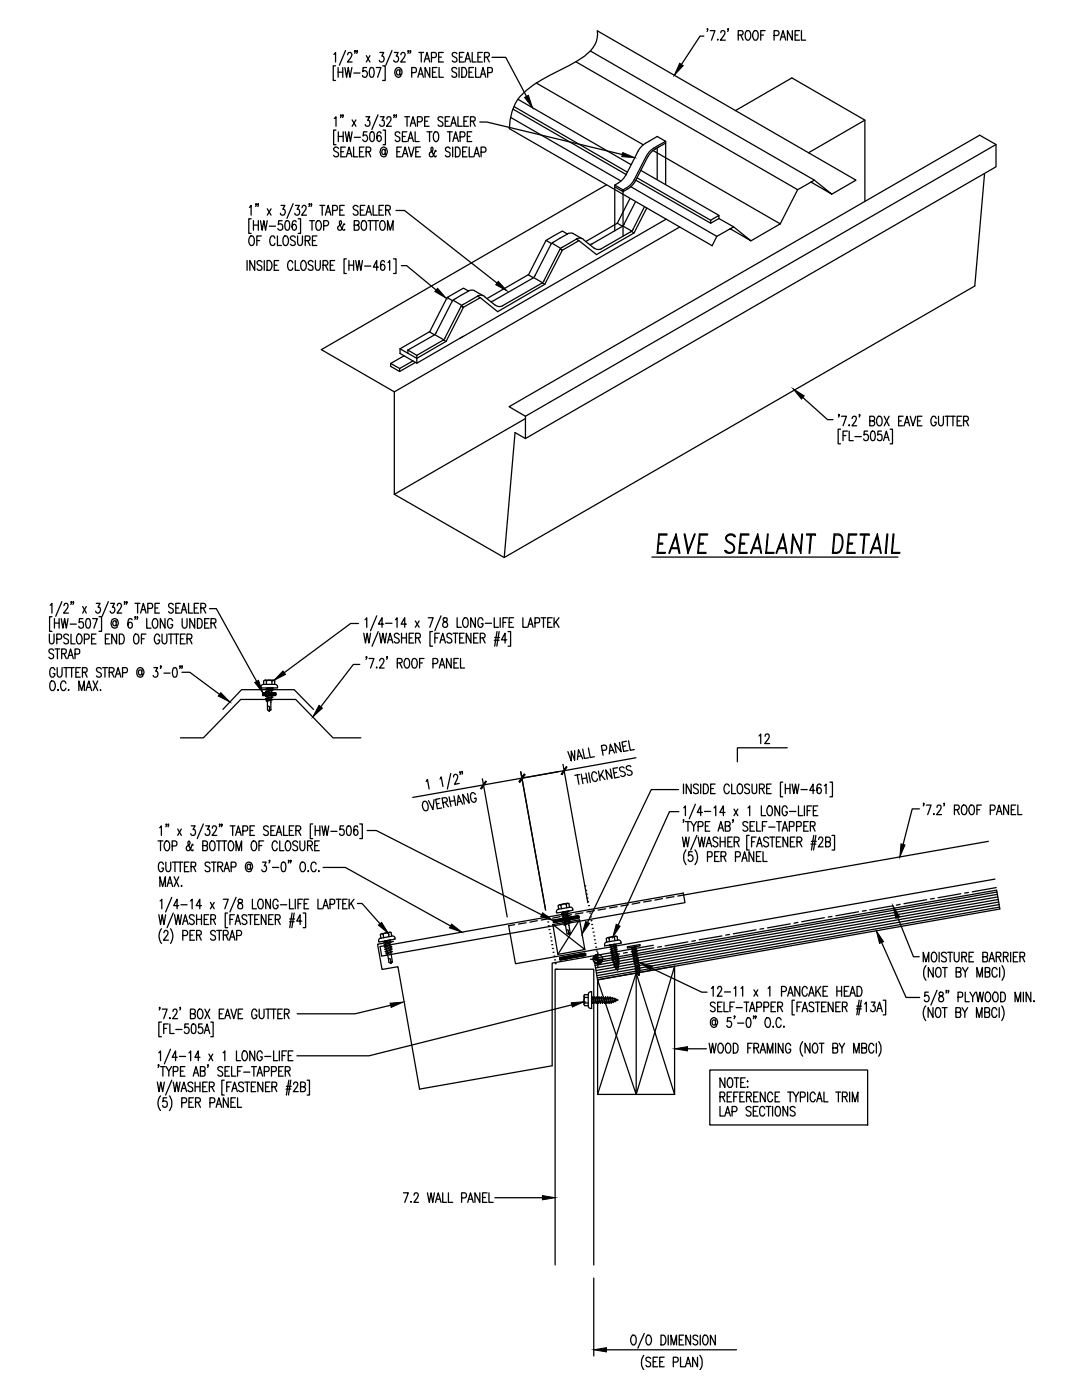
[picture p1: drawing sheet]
<svg xmlns="http://www.w3.org/2000/svg" width="216mm" height="279mm" viewBox="0 0 216 279" stroke-linecap="round" stroke-linejoin="round" font-family="sans-serif">
<g fill="none" stroke="#000" stroke-width=".25">
<path d="M66.6 10.9l.4-.4v1.9M67 13.1h-.5v3h.5M67.5 13.5v1.9M67.5 14.4h.9M68.4 13.5v1.9M68.8 13.5l.4 1.9 .3-1.9 .3 1.9 .4-1.9M68.9 10.1l-1.2 2.9M69.4 10.9a.44 .44 0 0 1 .6-.4 .44 .44 0 0 1 .1 .7l-.8 1.2h1M70.6 14.6h1.2M70.9 10.2l-.1 .1v-.1h.1l-.1 .4M71.3 10.2l-.1 .1-.1-.1h.2l-.2 .4M73.1 11.1l.7 1.3"/>
<path d="M73.1 13.5h-.6l-.1 .8a.62 .62 0 0 1 1 .4 .62 .62 0 0 1-.7 .7l-.2-.1-.2-.3M73.8 11.1l-.7 1.3M73.9 13.6l.3-.1a1.21 1.21 0 0 1 .4 1.5l-.1 .3-.4 .1a1.21 1.21 0 0 1-.3-1.5zM75.1 13.5h.9l-.7 1.9M75.8 10.5h.8l-.4 .7a.56 .56 0 0 1 .4 .8 .56 .56 0 0 1-.9 0M76.4 13.1h.5v3h-.5M78.2 10.1l-1.2 2.9M78.7 10.5h.7l-.3 .7a.56 .56 0 0 1 .4 .8 .56 .56 0 0 1-.9 0M79.8 14.2l-.1-.2a.46 .46 0 0 0-.6 .4 .46 .46 0 0 0 .6 .5l.1-.2M79.8 13.9l.1 1.1a.78 .78 0 0 0 .3-1.1 .78 .78 0 0 0-1-.3 .78 .78 0 0 0-.4 1 .69 .69 0 0 0 .4 .7 .69 .69 0 0 0 .8-.2M80 10.9a.44 .44 0 0 1 .6-.4 .44 .44 0 0 1 .2 .7l-.8 1.2h.9M81.5 10.2l-.1 .1v-.1h.1l-.1 .4"/>
<path d="M81.9 10.2v.1l-.1-.1h.1l-.1 .4M82.2 14.5l.8-.1 .1-.3a.48 .48 0 0 0-.4-.6h-.5v1.9M83.4 15.4l.5-1.9 .6 1.9M83.6 10.5h.9M83.6 14.8h.7M84.1 10.5v1.9M84.7 12.4l.5-1.9 .6 1.9M84.9 11.7h.7M85.8 13.5v1.9l-1-1.9v1.9M86.1 11.5h.6a.54 .54 0 0 0 .4-.5 .54 .54 0 0 0-.4-.5h-.6v1.9M86.3 14.4h.6M87.2 13.5h-.9v1.9h.9"/>
<path d="M87.5 11.4h.6M87.6 13.5v1.9h.9M88.5 10.5h-1v1.9h1M91.1 13.8a.53 .53 0 0 0-.5-.3 .53 .53 0 0 0-.4 .3l.1 .4 .7 .5a.47 .47 0 0 1-.2 .7l-.5-.1-.1-.2M91.2 10.7a.48 .48 0 0 0-.7-.2 .48 .48 0 0 0-.2 .6l.8 .6 .1 .4a.54 .54 0 0 1-1 0M91.6 13.5v1.9M91.7 11.4h.5M92.1 13.5h.5a1.16 1.16 0 0 1 0 1.9h-.5zM92.6 10.5h-.9v1.9h.9M92.8 12.4l.5-1.9 .6 1.9M92.9 11.7h.8M93.6 14.4h.5"/>
<path d="M94.2 10.5v1.9h.8M94.5 13.5h-.9v1.9h.9M94.9 13.5v1.9h.8M95.4 11.4h.5M95.9 15.4l.5-1.9 .5 1.9M96 14.8h.8M96.3 10.5h-.9v1.9h.9M96.7 11.4l.8-.1 .1-.3v-.4l-.3-.1h-.6v1.9M97.1 11.4l.5 1M97.3 14.5l.8-.1 .1-.3a.48 .48 0 0 0-.3-.6h-.6v1.9M98.2 11.4h2.7l4.2 7.8M103.4 19.8l22.5 13.1"/>
<path d="M107 16.6l21.3 12.3M114.9 12.3l44.3 25.6-3.5 6.8M117.8 10.2l44.7 25.8M140.4 7.2h-.7l-3.7 5.7M141.2 5.8h-.1h.1l-.1 .5M141.7 6.1h.9l-.6 1.9M143.2 7.8v.2zM143.8 6.5l.2-.3 .4-.1 .2 .2v.4l-.9 1.3h1M145.3 5.8h-.1h.1l-.1 .5M147.3 7l.9-.1 .1-.2-.1-.5-.9-.1v1.9M147.8 7l.5 1M149 6.2l.1-.1a1.04 1.04 0 0 1 .8 .8 1.04 1.04 0 0 1-.4 1l-.1 .1a.95 .95 0 0 1-.7-1.5z"/>
<path d="M150.5 6.2l.1-.1a.59 .59 0 0 1 .7 .7l-.1 .7a.49 .49 0 0 1-.7 .4l-.3-.6v-.5zM151.8 7h.5M152.7 6.1h-.9v1.9M154.5 7.1l.8-.1 .1-.3-.1-.4-.2-.2h-.6v1.9M155.7 8l.5-1.9 .6 1.9M155.9 7.4h.7M158.1 6.1v1.9l-1-1.9v1.9M158.7 7h.5M159.5 6.1h-.8v1.9h.8M159.9 6.1v1.9h.9M66.7 23.6l.3-.3v1.9M67 26h-.4v2.9h.4"/>
<path d="M67.5 26.3v2M67.5 27.2h1M67.5 29.6a.53 .53 0 0 0-.4-.3 .53 .53 0 0 0-.5 .3l.1 .5 .8 .4a.47 .47 0 0 1-.3 .8h-.3l-.3-.3M68 30.3h.6M68.1 23h-.2h.2l-.2 .5M68.5 23h-.1h.1l-.1 .5M68.5 26.3v2M68.9 26.3l.3 2 .4-2 .3 2 .4-2M68.9 29.4h-.9v1.9h.9M69.1 31.3l.6-1.9 .5 1.9M69.3 30.7h.7M70.3 23.9l.7 1.3"/>
<path d="M70.6 29.4v1.9h.8M70.7 27.4h1.2M71 23.9l-.7 1.3M71.7 30.3h.6M72.6 29.4h-.9v1.9h.9M73 23.3h.8l-.5 .7a.58 .58 0 0 1 .5 .8 .58 .58 0 0 1-.8 .3l-.1-.2M73.1 30.3h.5a.49 .49 0 0 0 .4-.5 .49 .49 0 0 0-.4-.4h-.5v1.9M73.2 26.3h-.7v.8a.52 .52 0 0 1 .7-.1 .52 .52 0 0 1 .1 .7 .49 .49 0 0 1-.4 .5 .49 .49 0 0 1-.5-.3M73.5 30.3l.5 1M74 26.4l.3-.1a.94 .94 0 0 1 .4 1.1l-.2 .7-.3 .2a1.51 1.51 0 0 1-.2-1.9zM75.4 22.9l-1.2 2.9M75.9 23.3h.8l-.5 .7a.58 .58 0 0 1 .5 .8 .58 .58 0 0 1-.8 .3l-.1-.2"/>
<path d="M76 26.6v-.2l-.4-.1a1 1 0 0 0-.4 1.3l.1 .4 .3 .3a.64 .64 0 0 0 .5-.7 .64 .64 0 0 0-.5-.6l-.3 .3-.1 .3M76.4 26h.5v2.9h-.5M76.9 30.1l-.1-.2a.38 .38 0 0 0-.4-.1 .38 .38 0 0 0-.2 .4l.1 .5 .4 .1 .2-.3M76.9 29.8v1a.76 .76 0 0 0 .3-1 .76 .76 0 0 0-1-.3 .76 .76 0 0 0-.4 1 .69 .69 0 0 0 .4 .7 .69 .69 0 0 0 .9-.2M77.2 23.8v-.3l.3-.2 .5 .2v.5l-.9 1.2h1M78.7 23h-.1h.1l-.1 .5M79.1 23h-.1h.1l-.1 .5M79.2 30.3h.5M79.8 26.6a.48 .48 0 0 0-.6-.3 .48 .48 0 0 0-.3 .6l.6 .4a.5 .5 0 0 1 .2 .8 .5 .5 0 0 1-.8-.1M80.1 29.4h-.9v1.9h.9M80.3 31.3l.5-1.9 .6 1.9M80.3 27.2h.5"/>
<path d="M80.5 30.7h.7M80.8 23.3h.9M81.2 26.3h-.9v2h.9M81.2 23.3v1.9M81.4 28.3l.5-2 .6 2M81.5 29.4l.6 1.9 .5-1.9M81.6 27.6h.7M81.9 25.2l.5-1.9 .6 1.9M82.1 24.6h.6M82.8 26.3v2h.8M83 30.3h.5M83.3 24.3h.6l.3-.2 .1-.5-.2-.2-.8-.1v1.9"/>
<path d="M83.9 29.4h-.9v1.9h.9M84.7 24.2h.6M85.2 26.3h1M85.6 23.3h-.9v1.9h.9M85.7 26.3v2M86.7 26.4l.2-.1a.95 .95 0 0 1 .6 1.5l-.3 .5h-.3a1.47 1.47 0 0 1-.2-1.9zM87 30.2l-.1-.2-.1 .1-.2 .6a.53 .53 0 0 1-.8 .5l-.1-.7 .6-.5 .1-.2-.2-.4-.2 .2a2.04 2.04 0 0 0 .7 1.6l.2 .1 .1-.2M88.4 23.6a.51 .51 0 0 0-.6-.3 .51 .51 0 0 0-.4 .5l.1 .2 .8 .4 .1 .5a.57 .57 0 0 1-1 0M88.8 24.2h.6M89.3 26.3h.9M89.7 23.3h-.9v1.9h.9M89.7 26.3v2"/>
<path d="M89.8 29.6a.47 .47 0 0 0-.7-.2 .47 .47 0 0 0 0 .8l.5 .2a.5 .5 0 0 1 .1 .8 .5 .5 0 0 1-.8-.2M89.9 25.2l.6-1.9 .5 1.9M90.2 24.6h.6M90.3 29.4v1.9M90.4 28.3l.5-2 .6 2M90.6 27.6h.7M90.9 29.4a1 1 0 0 1 .9 .5 1 1 0 0 1-.1 1.1l-.4 .3h-.4zM91.4 23.3v1.9h.8M91.8 27.3h.6a.52 .52 0 0 0 .4-.5 .52 .52 0 0 0-.4-.5h-.6v2M92.3 30.3h.6M92.6 24.2h.5M93.2 29.4h-.9v1.9h.9"/>
<path d="M93.2 27.2h.6M93.5 23.3h-.9v1.9h.9M93.6 29.4v1.9h.8M93.9 24.2h.6a.46 .46 0 0 0 .3-.5 .46 .46 0 0 0-.3-.4h-.6v1.9M94.1 26.3h-.9v2h.9M94.3 24.2l.5 1M94.6 31.3l.5-1.9 .6 1.9M94.8 30.7h.6M95.7 24.4h1.4l27 6.4M96 30.4l.8-.1 .2-.3-.2-.5-.8-.1v1.9M101.9 23.4l22 12.7M102.3 21.8l22.6 13"/>
<path d="M102.6 21.3l22.6 13M121 36.9l-56.9 32.9 14.6 8.4v20.5M122.7 37.3l1.6 .9M122.7 36.9l1.6 1M122.7 37.3v8.8M123.3 36.5l-.6 .4v.4M124.3 37.9v9.2M124.9 34.9l-.5 .8-1 .8M125.3 37.7l-1 .5v-.3M125.7 39.7l-2.5 4.8M125.9 37.3l17.1 9.9M126.9 36l14.9 8.5"/>
<path d="M127.1 35.5l14.7 8.5M127.9 34l15.6 9M129 31.1l-2.7 5.2-.9 .9-1.1 .7M130.3 30l25.4 14.7M130.5 29.6l2.3-1.4-1.7-1-3 1.9-.8 1.1-2.4 4.8M130.5 29.5l-1 .9-.5 .7M130.8 29.7l-.7 .6-.6 .6-2.9 5.6-.6 .7-.7 .5M131.4 29.4l-.7 .4M132.8 28.2v.3l-1.7 1v6.2M132.8 28.5v8.3M146.8 22.1l11.2-6.5 14.6 8.4v16.2M161.8 36.3l4.2 2.4-3.5-2.7-3.3 1.9"/>
<path d="M166 38.7l4.8-2.7-51.6-29.8a5.1 5.1 0 0 1-2.5 5l-3.2 1.9a33 33 0 0 0-9.8 6.2 9.7 9.7 0 0 0-2.1 6.4l40.5 23.3 .9-1.8M172.6 24l-11.3 6.5M196.5 34.6l-2 22.5-93.9 54.2-21.9-12.6M198.7 28.8l-93.9 54.3M49.3 52v1.9M49.8 41.4l.3-.4v1.9M49.9 47.2l.2-.1a.95 .95 0 0 1 .6 1.5 .49 .49 0 0 1-.8 .3l-.3-.6v-.5zM50.1 43.7h-.5v2.9h.5M50.6 44v1.9M50.6 44.9h.9M50.8 52v1.9l-.9-1.9v1.9M51.1 40.7h-.1h.1l-.1 .5"/>
<path d="M51.3 48h.5M51.5 40.7h-.1h.1l-.1 .5M51.5 44v1.9M52 44l.3 1.9 .3-1.9 .4 1.9 .3-1.9M52.1 47.1h-.8v1.9M52.3 52.3a.53 .53 0 0 0-.5-.3 .53 .53 0 0 0-.5 .3l.1 .5 .7 .3a.49 .49 0 0 1-.2 .8h-.5l-.1-.2M52.7 52v1.9M53.3 52a1.05 1.05 0 0 1 1 .7 1.05 1.05 0 0 1-.3 1.2h-.7zM53.3 41.7l.8 1.2M53.7 45.1h1.3M54.1 41.7l-.8 1.2M54.7 52.9h.6"/>
<path d="M54.8 47.6a.45 .45 0 0 0-.2-.5 .45 .45 0 0 0-.5 .1 1.28 1.28 0 0 0 .2 1.8 .46 .46 0 0 0 .5-.4M55.4 47.1v1.9h.8M55.6 52h-.9v1.9h.9M56.1 41h.7l-.4 .8a.57 .57 0 0 1 .5 .7 .57 .57 0 0 1-.9 .3v-.2M56.3 44h-.7l-.1 .8h.1a.58 .58 0 0 1 .8 .5 .58 .58 0 0 1-.9 .5l-.1-.2M56.7 47.2l.1-.1a.95 .95 0 0 1 .7 1.5 .49 .49 0 0 1-.8 .3l-.2-.6v-.7zM57.1 44.1l.3-.1a1.13 1.13 0 0 1 .3 1.6l-.1 .3h-.3a1.13 1.13 0 0 1-.4-1.5zM58.4 52.5a.47 .47 0 0 0-.5-.5 .47 .47 0 0 0-.4 .5v1a.49 .49 0 0 0 .7 .4l.2-.4M58.5 40.7l-1.2 2.9M58.9 52v1.9h.8M58.9 47.4a.53 .53 0 0 0-.5-.3 .53 .53 0 0 0-.5 .3l.3 .5 .6 .3 .1 .5a.57 .57 0 0 1-1 0M59 41h.7l-.4 .8a.57 .57 0 0 1 .5 .7 .57 .57 0 0 1-.9 .3l-.1-.2"/>
<path d="M59.1 44.3l-.1-.2-.3-.1a1.19 1.19 0 0 0-.3 1.7l.1 .2a.53 .53 0 0 0 .7-.5 .53 .53 0 0 0-.7-.6l-.2 .5M59.4 47.1l.1 1.6a.44 .44 0 0 0 .4 .3 .44 .44 0 0 0 .4-.3l.1-1.6M59.5 43.7h.5v2.9h-.5M60.3 52.1l.4-.1a1.3 1.3 0 0 1 0 1.9 .95 .95 0 0 1-.6-1.4zM60.3 41.5l.1-.3a.44 .44 0 0 1 .6-.1 .44 .44 0 0 1 0 .7l-.8 1.1h1M60.9 48l.9-.1 .1-.3-.1-.4-.9-.1v1.9M61.4 48l.5 1M61.8 40.7h-.2h.2l-.2 .5M61.8 44h.9M62.2 40.7h-.2h.2l-.2 .5M62.3 44v1.9M62.3 48h.6"/>
<path d="M62.5 52.3a.47 .47 0 0 0-.8-.2 .47 .47 0 0 0 .1 .7l.4 .2a.52 .52 0 0 1 .1 .9 .52 .52 0 0 1-.8-.2M62.9 52v1.4a.49 .49 0 0 0 .3 .5 .49 .49 0 0 0 .5 0l.2-.5v-1.4M63.2 47.1h-.9v1.9h.9M63.3 44.1l.1-.1a.9 .9 0 0 1 .6 1.5 .49 .49 0 0 1-.7 .4l-.3-.7 .1-.7zM63.8 41h1M64.3 41v1.9M64.5 52.9l.8-.1 .1-.3-.1-.4-.8-.1v1.9M64.6 45.1h.6l.3-.3 .1-.4-.2-.3-.8-.1v1.9M64.9 42.9l.6-1.9 .5 1.9M64.9 52.9l.5 1M65.1 42.3h.7M65.9 52.9h.5"/>
<path d="M66.4 42l.8-.1 .1-.2-.1-.6-.8-.1v1.9M66.8 52h-.9v1.9h.9M67.8 41.9h.6M68.7 41h-.9v1.9h.9M68.8 44.8l-.1-.1-.2 .2a.89 .89 0 0 1-.8 1l-.2-.1-.1-.4 .7-.7v-.6l-.2-.1a.62 .62 0 0 0 0 1.1l.5 .8h.3l.1-.1M69.1 51.7h-.4v2.9h.4M69.6 52.9h1M69.6 52v1.9M70.6 52v1.9M70.7 44.9l.8-.1 .2-.2-.2-.5-.8-.1v1.9h.8l.2-.6-.4-.4M71 52l.3 1.9 .4-1.9 .3 1.9 .3-1.9M71.4 41.3a.53 .53 0 0 0-.4-.3 .53 .53 0 0 0-.5 .3l.1 .4 .8 .5a.44 .44 0 0 1-.3 .7h-.3l-.3-.3"/>
<path d="M71.9 41.9h.6M72.3 44.1l.2-.1a.59 .59 0 0 1 .6 .8v.4a.56 .56 0 0 1-.5 .8 .56 .56 0 0 1-.5-.8v-.7zM72.8 53.1h1.2M72.8 41h-.9v1.9h.9M73 42.9l.6-1.9 .5 1.9M73.2 42.3h.7M73.4 44h1M73.9 44v1.9M74.5 41v1.9h.8M74.5 44h1M75 44v1.9M75.5 53.3h-1l.7-1.3v1.9"/>
<path d="M75.6 41.9h.6M75.9 44.3a.47 .47 0 0 1 .5-.3 .47 .47 0 0 1 .4 .5v1a.47 .47 0 0 1-.5 .5 .47 .47 0 0 1-.5-.5v-.7zM76.5 41h-.9v1.9h.9M76.7 52.3l-.4-.3a1.69 1.69 0 0 0-.2 1.9 .54 .54 0 0 0 .7-.5 .54 .54 0 0 0-.7-.6l-.2 .5M76.9 41.9h.6a.49 .49 0 0 0 .4-.4 .49 .49 0 0 0-.4-.5h-.6v1.9M77.3 45.9v-1.9l.6 1.9 .5-1.9v1.9M77.4 52.4l.4-.4v1.9M77.4 41.9l.5 1M78.5 51.7h.5v2.9h-.5M79 42h1.7l18.5 14.5M80.1 53h1l5.9 4.9M89.2 59.4l-3.4 6.8-6 3.4"/>
<path d="M90.4 59.9l1.8 1.1M90.7 59.7l2.8-1.6-1-.6-3.3 1.9 1.1 .6M90.7 59.7l-.5 .5M94.6 58l1.8 1M94.7 58l-.6-.1-.6 .2M95.3 59.1a1.29 1.29 0 0 1 1.4 .1M96.7 59.2l2.1 1.7M98.5 60l-.6 .2M105.4 54.8l1 .6M106.2 55.6l-7.7 4.4M106.5 55.4l1.7 1M106.8 55l-.5 .5"/>
<path d="M108 56.6l-7.7 4.4M108.2 56.4l.5 .3M108.7 56.7l-9.4 5.5-3.5-2.8M109 48l-3.5 6.8-8.3 4.8M109.9 48.9l-3.1 6.1M110.1 48.5l1.8 1.1M111.7 49.9l-3.1 6.1-.5 .6M111.8 49.7l.4 .2-3.5 6.8M112.2 49.4l2.8-1.7 .5 .3-3.3 1.9M112.2 49.3l-.5 .6M113.2 46.7l-2.8 1.6-.5 .5M113.2 46.7l-1-.6-3.2 1.9 1 .6"/>
<path d="M114.4 46.6l1.7 1M114.4 46.6l-.6-.1-.6 .2M115 47.7a1.29 1.29 0 0 1 1.5 .1M118.3 48.6l-.6 .2M123.2 44.5l-6.3 3.7M123.2 44.5l1 .6M124 45.3l-5.9 3.4M124.3 45.1l1.8 1M124.6 44.7l-.5 .6M126 46.2l.5 .3-7.5 4.3-3.5-2.8M126.3 45.8l-.5 .5-5.8 3.3a1.25 1.25 0 0 1-1.4-.1l-2.2-1.6M126.8 40.2l-2.3 4.5"/>
<path d="M128.6 41.2l-2.3 4.6M129.1 41.5l-2.6 5M132.9 43.7l-41.1 23.8M135.6 45.3l-56.9 32.9M141.8 44l1.7-1v.6l-1.7 .9zM143.5 43.6l2.9 1.7M145.7 45.6l4.1 2.5-3.4-2.8-3.4 1.9M155.7 44.7l-5.9 3.4M78 72.5v.6l1.7 1v-.6M79.8 69.6v.9l3.4 2M80.6 71l-2.6 1.5 1.7 1 2.7-1.5M81.4 69.9l1.8 1"/>
<path d="M81.4 69.9v.6M82.9 72.3l-3.2 1.8M85.7 66.2l1 .6M86.5 66.9l-5.1 3M86.7 66.8l1.8 1M87.1 66.4l-.6 .5M88.3 68l-5.1 2.9M88.5 67.8l.5 .3M88.8 67.4l-.5 .6M89 68.1l-5.8 3.4-3.4-1.9M90.2 60.3l-3.2 6.1M92.1 61.1l.4 .2-3.5 6.8"/>
<path d="M92.4 60.8l2.9-1.7 .5 .3-3.3 1.9-.4-.2M92.4 67.1l-9.2 5.4v-1.6M92.5 60.7l-.6 .6-3.1 6.1M98.9 60.9a1.29 1.29 0 0 0 1.4 .1M160.2 79.3l4.9 4.4h1.1M101.6 81.2l93.9-54.2 3.2 1.8v4.5l-93.9 54.2v-4.4zM104.8 83.5l-26.1 15.2M104.8 87.5l-2-1.2-2.2 25M167.5 82.8l-.1 .1v-.2l.1 .3-.2 .2M167.7 85.7h-.5v2.9h.5M167.9 83.1h1l-.7 1.9M168.2 86.9h.6"/>
<path d="M169.1 86h-.9v1.9M169.4 84.8v.2zM169.4 86v1.9h.9M170 83.5a.44 .44 0 0 1 .7-.4 .44 .44 0 0 1 .1 .7l-.8 1.2h.9M170.6 87.1h1.3M171.6 82.8l-.1 .1v-.2l.1 .3-.2 .2M173.1 86h-.6v.8a.59 .59 0 0 1 .8 .5 .59 .59 0 0 1-.9 .5l-.1-.2M173.6 84l.8-.1 .1-.3-.1-.4-.2-.1h-.6v1.9h.6l.2-.2 .1-.5-.3-.3M173.9 86.1l.3-.1a1.21 1.21 0 0 1 .4 1.6l-.2 .3h-.3a1.1 1.1 0 0 1-.3-1.5zM175.2 83.2l.1-.1a.95 .95 0 0 1 .7 1.5 .49 .49 0 0 1-.8 .3l-.3-.6v-.5zM175.9 86h-.7l-.1 .8h.1a.51 .51 0 0 1 .6-.1 .51 .51 0 0 1 .2 .5 .54 .54 0 0 1-.6 .7l-.3-.3M176.3 87.9l.6-1.9 .5 1.9"/>
<path d="M176.4 83.1l1 1.9M176.5 87.3h.7M177.4 83.1l-1 1.9M177.6 85.7h.5v2.9h-.5M179.3 84h.6M180.2 83.1h-.9v1.9h.9M180.4 85l.6-1.9 .5 1.9M180.6 84.3h.7M181.6 83.1l.6 1.9 .5-1.9M183.1 84h.5M184 83.1h-.9v1.9h.9M186.8 83.5a.49 .49 0 0 0-.8-.3 1.28 1.28 0 0 0 .2 1.8 .55 .55 0 0 0 .6-.7h-.3"/>
<path d="M187.3 83.1l.1 1.6a.44 .44 0 0 0 .4 .3 .44 .44 0 0 0 .4-.3v-1.6M188.6 83.1h1M189 83.1v1.9M189.7 83.1h.9M190.1 83.1v1.9M191 84h.5M191.9 83.1h-.9v1.9h.9M192.3 84l.8-.1 .1-.3-.1-.4-.8-.1v1.9M192.8 84l.4 1M130.1 111.2h49.1M131.4 108.4h.8v.2h-.8M131.5 106.6h1.6v.2h-1.5l-.3 3.5h1.5l-.1 .1h-1.6z"/>
<path d="M133.8 109.5h1.7M134 109.3h1.3M134.9 106.6l.8 3.8h-.2l-.7-3.3-1.2 3.3h-.1zM136.5 106.6h.2l.7 3.3 1.2-3.3h.1l-1.4 3.8zM139.5 108.4h.9l-.1 .2h-.8M139.6 106.6h1.6v.2h-1.5l-.4 3.5h1.6v.1h-1.7zM145.1 106.8a1.03 1.03 0 0 1 1.7 .3h-.3l-.1-.2a1.06 1.06 0 0 0-1.4 .2l-.1 .4a2.05 2.05 0 0 0 1.3 1.1 1.06 1.06 0 0 1 0 1.7 1.06 1.06 0 0 1-1.6-.4h.3l.4 .4h.5l.4-.3a.94 .94 0 0 0-.2-1.4 1.3 1.3 0 0 1-1.1-1.5zM147.8 106.6h1.6v.2h-1.5l-.3 3.5h1.5v.1h-1.7zM147.8 108.4h.8v.2h-.9M150.1 109.5h1.7M150.3 109.3h1.4M151.2 106.6l.8 3.8h-.2l-.6-3.3-1.3 3.3h-.1z"/>
<path d="M153.1 106.6h.2l-.4 3.7h1.6l-.1 .1h-1.6zM155.2 109.5h1.6M155.3 109.3h1.4M156.3 106.6l.7 3.8h-.1l-.7-3.3-1.2 3.3h-.2zM158.2 106.6l1.5 3.3 .3-3.3h.1l-.3 3.8-1.5-3.3-.3 3.3h-.2zM160.9 106.6h1.8v.2h-1.8zM161.7 106.8l-.3 3.6h.2l.3-3.6M166.4 106.6h1a2.2 2.2 0 0 1 .6 2.9l-.5 .8-.4 .1h-1zM166.6 106.8h.8a1.06 1.06 0 0 1 .7 1.2 2.11 2.11 0 0 1-1 2.3h-.8zM169.3 108.4h.8v.2h-.8M169.3 106.6h1.7l-.1 .2h-1.5l-.3 3.5h1.5v.1h-1.6zM171.6 106.6h1.8v.2h-1.8z"/>
<path d="M172.5 106.8l-.4 3.6h.2l.3-3.6M174 109.5h1.6M174.1 109.3h1.4M175.1 106.6l.7 3.8h-.1l-.7-3.3-1.2 3.3h-.2zM177 106.6h.2l-.4 3.8h-.2zM178.2 106.6h.2l-.4 3.7h1.6l-.1 .1h-1.6zM9.8 126.5v1.4a.46 .46 0 0 0 .4 .6 .46 .46 0 0 0 .5-.3l.1-1.7M10 120.8l.4-.4v2M10.2 136l.1-.1a.9 .9 0 0 1 .7 1.4 .49 .49 0 0 1-.8 .4l-.3-.6 .1-.7zM10.4 123.1h-.5v2.9h.5M10.7 129.8a.48 .48 0 0 0-.6-.3 .48 .48 0 0 0-.3 .6l.6 .4a.5 .5 0 0 1 .2 .8 .5 .5 0 0 1-.8-.1M10.9 123.5v1.9"/>
<path d="M10.9 124.3h.9M11 133.7a.49 .49 0 0 0-.8-.4 1.39 1.39 0 0 0 .1 1.8 .55 .55 0 0 0 .7-.7h-.4M11 129.5h.9M11.3 127.6h.7a.54 .54 0 0 0 .3-.5 .54 .54 0 0 0-.3-.6h-.7v2M11.4 133.2l.1 1.7a.44 .44 0 0 0 .4 .2 .44 .44 0 0 0 .4-.2l.1-1.7M11.5 129.5v2M11.5 137.7h.1zM11.8 123.5v1.9M12.2 123.5l.4 1.9 .3-1.9 .3 1.9 .4-1.9M12.3 130.4h.8l.1-.3a.4 .4 0 0 0-.3-.6h-.6v2M12.3 120.1l-1.2 2.9M12.7 133.2h1"/>
<path d="M12.8 120.9l.1-.3a.44 .44 0 0 1 .6-.1 .44 .44 0 0 1 0 .7l-.8 1.2h1M12.8 130.4l.4 1.1M13.2 136.4a.49 .49 0 0 0-.8-.4 1.28 1.28 0 0 0 .1 1.8 .52 .52 0 0 0 .7-.5M13.2 133.2v1.9M13.5 131.5l.6-2 .5 2M13.7 126.8a.48 .48 0 0 0-.8-.2 .48 .48 0 0 0 .1 .8l.4 .2a.5 .5 0 0 1 .1 .8 .5 .5 0 0 1-.8-.2M13.7 137.6v.2zM13.7 130.8h.7M13.8 133.2h1M14 124.6h1.2M14.2 126.5v2h.8M14.3 120.2h-.2h.2l-.2 .4"/>
<path d="M14.3 133.2v1.9M14.7 120.2h-.2h.2l-.2 .4M15 130.5h.6l.3-.1-.1-.8-.8-.1v2M15.1 134.2h.6M15.5 126.6l.1-.1a.95 .95 0 0 1 .7 1.5 .49 .49 0 0 1-.8 .4l-.2-.7v-.7zM15.7 137.8v-1.9l.6 1.9 .5-1.9v1.9M16 133.2h-.9v1.9h.9M16.5 134.2l.8-.1 .1-.3a.4 .4 0 0 0-.4-.6h-.5v1.9M16.5 121l.7 1.4M16.5 123.5h-.6l-.1 .8 .1-.1a.51 .51 0 0 1 .5-.1 .51 .51 0 0 1 .3 .5 .54 .54 0 0 1-.6 .8l-.3-.2-.1-.2M16.8 127.6h.6a.52 .52 0 0 0 .4-.5 .52 .52 0 0 0-.4-.6h-.6v2M16.9 134.2l.5 .9"/>
<path d="M17.2 137.8l.5-1.9 .6 1.9M17.2 121l-.7 1.4M17.3 123.5h.3a1.1 1.1 0 0 1 .4 1.5l-.1 .3-.4 .1a1.21 1.21 0 0 1-.3-1.6zM17.4 137.2h.7M18.3 127.5h.5M18.5 123.5h.9l-.7 1.9M18.6 135.9l.9 1.9M19.2 126.5h-.9v2h.9M19.2 120.4h.8l-.5 .8a.55 .55 0 0 1 .5 .7 .55 .55 0 0 1-.8 .2l-.1-.1M19.5 135.9l-.9 1.9M19.8 123.1h.5v2.9h-.5M20.1 137.6v.2z"/>
<path d="M20.2 133.5a.53 .53 0 0 0-.5-.3 .53 .53 0 0 0-.5 .3l.3 .6 .6 .3 .1 .5a.57 .57 0 0 1-1 0M20.5 133.2h.9M20.9 133.2v1.9M21 127.5h.6M21.6 120.1l-1.2 2.9M21.8 134.2l.8-.1 .2-.3-.1-.4-.3-.2h-.6v1.9M21.9 126.5h-.9v2h.9M22.1 120.4h.7l-.4 .8a.55 .55 0 0 1 .5 .7 .55 .55 0 0 1-.9 .2v-.1M22.3 134.2l.5 .9M23 135.1l.6-1.9 .5 1.9M23.2 124.2l-.2-.3a.51 .51 0 0 0-.5 .5 .51 .51 0 0 0 .5 .5l.2-.3M23.2 123.9l.1 1a.75 .75 0 0 0 .1-1.1 .75 .75 0 0 0-1.1 0 .89 .89 0 0 0 0 1.1 .89 .89 0 0 0 1.1 .3v-.1"/>
<path d="M23.2 134.5h.7M23.3 126.5v2l-1-2v2M23.4 120.9v-.1a.45 .45 0 0 1 .6-.4 .45 .45 0 0 1 .2 .8l-.8 1.2h.9M23.8 126.5h.5a1.16 1.16 0 0 1 0 2h-.5zM24.5 134.3h.6a.54 .54 0 0 0 .3-.6 .54 .54 0 0 0-.3-.5h-.6v1.9M24.9 120.2h-.1h.1l-.1 .4M25.3 120.2h-.1h.1l-.1 .4M26.4 123.7a.4 .4 0 0 0-.7-.2 1.32 1.32 0 0 0 .2 1.9 .61 .61 0 0 0 .5-.6 .61 .61 0 0 0-.5-.6l-.2 .1-.2 .4M26.9 126.6l.1-.1a.85 .85 0 0 1 .7 1.2v.3a.49 .49 0 0 1-.8 .4l-.2-.7v-.7zM27 120.4h.9M27 123.2h-.1h.1l-.1 .4M27.5 123.2h-.2h.2l-.2 .4"/>
<path d="M27.5 120.4v2M28.1 122.4l.5-2 .6 2M28.2 127.5h.6M28.3 121.7h.6M28.3 134l-.2-.3a.51 .51 0 0 0-.5 .5 .51 .51 0 0 0 .5 .5l.2-.3M28.3 133.7v1a.77 .77 0 0 0 .4-1 .77 .77 0 0 0-1-.4 .77 .77 0 0 0-.4 1 .7 .7 0 0 0 .4 .8 .7 .7 0 0 0 .8-.2M29.1 126.5h-.9v2M29.3 123.5v1.9h.8M29.5 121.4h.6a.54 .54 0 0 0 .4-.5 .54 .54 0 0 0-.4-.5h-.6v2M30.7 123.5h.1a.59 .59 0 0 1 .7 .7v.4a.53 .53 0 0 1-.4 .8 .53 .53 0 0 1-.6-.5l-.1-.7zM30.7 133.2h.7l-.3 .8a.56 .56 0 0 1 .4 .8 .56 .56 0 0 1-.9 0M30.9 121.3h.6"/>
<path d="M31.8 120.4h-.9v2h.9M31.9 127a.49 .49 0 0 0-.8-.4 1.34 1.34 0 0 0 .1 1.9 .57 .57 0 0 0 .7-.8h-.4M32.2 133h-.2l.1-.1 .1 .1-.2 .4M32.3 126.5v1.4a.49 .49 0 0 0 .3 .5 .49 .49 0 0 0 .5 0l.2-.5v-1.4M32.7 134.3h1.2M32.9 123.5v1.9l-.9-1.9v1.9M33.6 126.5h1M34.1 126.5v2M34.4 123.9a.49 .49 0 0 0-.7-.4 1.39 1.39 0 0 0 .1 1.9 .55 .55 0 0 0 .6-.8h-.3M34.6 120.7a.48 .48 0 0 0-.8-.2 .48 .48 0 0 0 .1 .8l.4 .1a.5 .5 0 0 1 .1 .8 .5 .5 0 0 1-.8-.1M34.6 133.3l.4-.1a1.21 1.21 0 0 1 .3 1.6l-.1 .3h-.4a1.1 1.1 0 0 1-.3-1.5zM34.7 126.5h1"/>
<path d="M35.1 121.3h.5M35.2 126.5v2M36 120.4h-.9v2h.9M36 133h-.2l.1-.1-.1 .5M36 127.5h.6M36.2 122.4l.5-2 .5 2M36.3 134.2h1.6l5.9 4.4M36.4 123.5v1.6a.44 .44 0 0 0 .4 .3 .44 .44 0 0 0 .4-.3l.1-1.6M36.4 121.7h.7M36.4 133l-.1 .1v-.2l.1 .3-.1 .2M36.9 126.5h-.9v2h.9M37.3 127.5l.9-.1 .1-.3-.1-.5-.9-.1v2"/>
<path d="M37.6 120.4v2h.8M37.8 127.5l.5 1M38.8 121.3h.5M38.8 123.5v1.9l-.9-1.9v1.9M39.4 123.5h.5a1.17 1.17 0 0 1 0 1.9h-.5zM39.7 120.4h-.9v2h.9M40.1 121.3h.6l.3-.1v-.4l-.1-.3-.8-.1v2M40.5 121.3l.5 1.1M40.8 124.3h.6M41.7 123.5h-.9v1.9h.9M41.8 121.5h1.4l8 14.5M42.1 124.3h.6a.46 .46 0 0 0 .4-.4 .46 .46 0 0 0-.4-.4h-.6v1.9"/>
<path d="M42.6 124.3l.5 1.1M52.4 138.4h.1M52.4 138.2h2.5v.6h-2.5zM52.4 138.7h.1M52.4 138.6h.1M52.5 138.8h.1M52.5 138.3h.1M52.5 138.6h.1M52.5 138.5h.1M52.5 138.4h.1M52.6 138.7h.1M52.6 138.4h.1"/>
<path d="M52.6 138.3h.1M52.6 138.5h.1M52.7 138.7h.1M52.7 138.2h.1M52.7 138.4h.1M52.8 138.7h.1M52.8 138.6h.1M52.8 138.8h.1M52.8 138.3h.1M52.9 138.5h.1M52.9 138.4h.1M52.9 138.7h.1"/>
<path d="M52.9 138.6h.1M52.9 135.7h1.7M52.9 138.3h.1M53 138.7h.1M53 138.5h.1M53 138l1.3-.3 .1 .1-1.2 .3zM53 139l1.3-.4 .1 .1-1.2 .3zM53 139.4l1.3-.4 .1 .2-1.2 .3zM53 138.5l1.3-.4 .1 .1-1.2 .4zM53 138.2h.1M53.1 138.4h.1M53.1 138.7h.1"/>
<path d="M53.1 138.6h.1M53.1 139.8l1.1-.3 .2 .1-1.1 .4zM53.2 138.8h.1M53.2 138.3h.1M53.2 135.9v.7M53.2 135.9a.99 .99 0 0 1 1.1 0v.7M53.2 138.5h.1M53.2 138.4h.1M53.2 135.9a.32 .32 0 0 0-.6 0v.7M53.2 138.7h.1M53.2 138.6h.1M53.3 138.3h.1"/>
<path d="M53.3 137.6v.3M53.3 138.1v.3M53.3 138.6v.3M53.3 138.7h.1M53.3 138.5h.1M53.3 138.4h.1M53.3 139v.3M53.3 139.5l.1 .3M53.4 138.7h.1M53.4 138.2h.1M53.4 139.9v1.8l.3 .2M53.4 138.4h.1"/>
<path d="M53.5 138.7h.1M53.5 138.6h.1M53.5 138.8h.1M53.5 138.3h.1M53.5 138.5h.1M53.5 138.4h.1M53.6 138.7h.1M53.6 138.6h.1M53.6 138.3h.1M53.7 138.7h.1M53.7 138.5h.1M53.7 138.4h.1"/>
<path d="M53.7 138.2h.1M53.8 138.7h.1M53.8 138.6h.1M53.8 138.8h.1M53.8 138.3h.1M53.9 138.5h.1M53.9 138.4h.1M53.9 138.7h.1M53.9 138.6h.1M53.9 137.3l-.9 .3h.2l1.2-.3M54 138.3h.1M54 138.5h.1"/>
<path d="M54 138.4h.1M54 138.7h.1M54 138.6h.1M54.1 138.4h.1M54.1 138.3h.1M54.1 139.7l-.1 .4M54.1 138.7h.1M54.1 138.6h.1M54.1 138.8v.3M54.1 139.2v.4M54.2 138.8h.1M54.2 138.3h.1"/>
<path d="M54.2 137.4v.3M54.2 137.9v.2M54.2 138.3v.3M54.2 138.5h.1M54.2 138.4h.1M54.3 138.7h.1M54.3 138.6h.1M54.3 138.3h.1M54.3 138.5h.1M54.3 138.4h.1M54.4 138.7h.1M54.4 138.6h.1"/>
<path d="M54.4 138.4h.1M54.4 138.3h.1M54.4 137.3h.1M54.4 137.3h-1.1v.2M54.5 138.7h.1M54.5 138.6h.1M54.5 138.8h.1M54.5 138.3h.1M54.6 138.5h.1M54.6 138.4h.1M54.6 138.7h.1M54.6 138.6h.1"/>
<path d="M54.6 138.3h.1M54.7 138.5h.1M54.7 138.4h.1M54.7 138.7h.1M54.7 138.6h.1M54.8 138.3h.1M54.8 138.7h.1M54.8 138.6h.1M54.8 138.4h.1M54.8 135.9v.7h-2.2a.57 .57 0 0 0-.5 .7h3.3v-.2M54.8 138.8h.1M54.9 135.9a.32 .32 0 0 0-.6 0"/>
<path d="M54.9 136.6l.4 .2 .1 .3M54.9 138.5h.1M54.9 138.4h.1M54.9 138.6h.1M71.5 124.4h-1.5l-13.3 9.9M71.8 132.6h-1.3l-6.5 8.5M72.6 126.4l.3 1.9 .4-1.9 .3 1.9 .3-1.9M72.8 123.7l.4-.4v1.9M73.2 131.1l-.1 .1-.1-.1h.2l-.2 .5M73.6 131.4h1l-.7 1.9M75.1 133.2h.1zM75.2 122.9l-1.3 3"/>
<path d="M75.5 126l-1.3 3M75.7 126.4l.4 1.9 .3-1.9 .4 1.9 .3-1.9M75.8 131.9v-.1a.44 .44 0 0 1 .6-.4 .44 .44 0 0 1 .1 .7l-.8 1.2h1M76.6 124.6h-1.1l.7-1.3v1.9M76.9 124.4h1.3M77.3 131.1l-.1 .1v-.1h.1l-.1 .5M77.3 128.3l.5-1.9 .6 1.9M77.5 127.7h.7M78.9 123.7l.3-.4v1.9M79.3 132.3l.8-.1 .1-.2v-.4l-.3-.2h-.6v1.9M79.7 126.7a.53 .53 0 0 0-.5-.3 .53 .53 0 0 0-.5 .3l.1 .4 .7 .4a.49 .49 0 0 1-.2 .8l-.5-.1-.1-.2M79.7 132.3l.5 1"/>
<path d="M80.1 126.4v1.9M80.1 127.3h1M80.9 131.5l.2-.1a.59 .59 0 0 1 .6 .7v.5a.53 .53 0 0 1-.3 .7 .53 .53 0 0 1-.7-.4l-.1-.8zM81.1 124.6h-1.1l.8-1.3v1.9M81.1 126.4v1.9M81.6 127.3h.6M82.4 131.5a.58 .58 0 0 1 .6 0 .58 .58 0 0 1 .3 .6l-.1 .8a.47 .47 0 0 1-.5 .4 .47 .47 0 0 1-.5-.4v-.8zM82.5 126.4h-.9v1.9h.9M82.9 123.9l.7 1.3M82.9 127.3l.9-.1 .1-.3-.1-.4-.9-.1v1.9M83.4 127.3l.5 1M83.6 123.9l-.7 1.3"/>
<path d="M83.7 132.3h.6M84.6 131.4h-.9v1.9M85.5 123.3h.9l-.6 1.9M86.3 126h-.5v3h.5M86.4 132.4h.6l.4-.3a.5 .5 0 0 0-.4-.7h-.6v1.9M86.8 127.3h.5M87.7 126.4h-.9v1.9M87.7 133.3l.5-1.9 .6 1.9M87.8 128.3l.5-1.9 .6 1.9M87.8 132.7h.7M88 122.9l-1.2 3M88 127.7h.7"/>
<path d="M88.5 123.4a.41 .41 0 0 0 .1 .6 .6 .6 0 0 1 .7 .6 .6 .6 0 0 1-.6 .6 .63 .63 0 0 1-.3-.8 .63 .63 0 0 1 .7-.4l.1-.2v-.4zM90 131.4v1.9l-.9-1.9v1.9M90.2 126.7a.49 .49 0 0 0-.8-.3 .49 .49 0 0 0 0 .8l.5 .2a.51 .51 0 0 1 .1 .8 .51 .51 0 0 1-.8-.2M90.4 126.4h1M90.6 132.3h.5M90.9 126.4v1.9M91.2 123.3v1.9h.9M91.5 131.4h-.9v1.9h.9M91.7 127.3h.6M91.9 131.4v1.9h.8M92.6 123.4l.1-.1a.95 .95 0 0 1 .7 1.5 .49 .49 0 0 1-.8 .3l-.3-.6v-.5zM92.6 126.4h-.9v1.9h.9"/>
<path d="M94 126.4v1.9l-1-1.9v1.9M94.5 127.3h.6M94.9 123.3v1.9l-1-1.9v1.9M95.4 126.4h-.9v1.9h.9M95.8 127.3l.8-.1 .2-.3-.1-.3-.2-.2h-.7v1.9M96.3 127.3l.5 1M96.4 123.8a.49 .49 0 0 0-.8-.4 1.39 1.39 0 0 0 .1 1.8 .55 .55 0 0 0 .7-.7h-.4M96.8 124.4h1.3M98.6 123.3v1.9h.9M98.6 127.8h1M98.7 127.2h1M99.2 126l-.5 3"/>
<path d="M99.6 126l-.5 3M99.8 123.3v1.9M100.4 124.2h.5M101.1 127.7h-1l.7-1.3v1.9M101.2 123.3h-.8v1.9M101.4 126h.5v3h-.5M101.6 124.2h.5M102.5 123.3h-.9v1.9h.9M104.3 123.3v1.9h.8M105.3 125.2l.6-1.9 .5 1.9M105.5 124.6h.7M106.8 124.3h.5a.54 .54 0 0 0 .4-.5 .54 .54 0 0 0-.4-.5h-.5v1.9"/>
<path d="M108 123.3h.9M108.4 123.3v1.9M109.3 124.2h.5M110.2 123.3h-.9v1.9h.9M110.6 123.3v1.9M110.9 124.1l.6 1.1M111.5 123.3l-.9 1.3M36 147.2h4.6l7.4-7.6h11l7.4 7.6h5.6M44.5 141.6l3.7-4h10.5l3.9 4M53.4 141h.2l.2 .1M53.8 141.2l-.1 .7M54 140.1v1.6l-.3 .2"/>
<path d="M54 140.1h.1M54.1 141.7h-.3l-.1 .2M85 156l.3-.5 .3 2M86.6 159.6l-.2 2-.9-1.8M87.8 155.5l.2-.5 .4 1.9M87.8 159.4l-.9 .1 .4 1.9 .8-.1M89.6 159l.4 1.9M89.9 154.4l-.6 3.1M90.5 155.1v-.1a.43 .43 0 0 1 .5-.5l.2 .2 .1 .3-.6 1.5 .9-.1M90.6 158.8l.3 2M90.7 159.8l-.9 .1M91.8 154.1h-.1l.2 .2-.1 .3"/>
<path d="M92 159.9l-.7 .1M92.3 154l-.2 .1 .1-.2v.6M93.3 158.4l.3 1.9-1.3-1.7 .4 1.9M94.9 158.6a.54 .54 0 0 0-.8-.4 .54 .54 0 0 0-.2 .8 .84 .84 0 0 0 .9 1.1l.2-.4v-.4l-.4 .1M96.3 155.4l4.9 27.6M103.9 154l5 27.6M111.4 154l-7.2 1.3M112.3 152.5l5 27.6M112.7 153.8l-30.3 5.3M114.7 149.8v1.9l-.7-1.8v2l-.7-1.9M115.2 154.7l.3 1.8M115.6 154.6l-.9 .1"/>
<path d="M116 154.5l.3 1.9M116 150.8l-.7 .2M116.3 151.4l-.9-1.8-.2 2M116.3 149.5l.3 1.9 .9-.2M116.9 154.3l.3 1.9M117.1 155.3l-1 .1M117.4 149.3l.4 1.9 .8-.2M117.5 154.2l.3 1.9M119 154.4a.47 .47 0 0 0-.5-.4 .47 .47 0 0 0-.4 .6l.2 1a.47 .47 0 0 0 .5 .4 .47 .47 0 0 0 .4-.6M119.4 153.9l.3 1.9M119.9 154.6l.8 1M120.2 149.8l.6-.1 .3-.4a.52 .52 0 0 0-.5-.6l-.6 .1 .3 1.9"/>
<path d="M120.4 153.7l-.7 1.5M121.8 153.5l.3 1.8-1.3-1.7 .4 1.9M122.3 149.7l-.6 .1M122.6 150.3l-.8-1.8-.2 2M123 154.1l-.5 .2M123.2 153.2l-.9 .1 .4 2 .9-.2M123.6 148.2l.3 1.8-1.3-1.6 .4 1.8M124.5 153.3a.48 .48 0 0 0-.6-.2 .48 .48 0 0 0-.2 .7l.8 .3a.5 .5 0 0 1 .1 .7 .5 .5 0 0 1-.7 0M124.8 148.9l-.5 .1M125 147.9l-.9 .2 .3 1.9 .9-.2M125.4 147.8l.4 1.9 .8-.1M125.9 153a.48 .48 0 0 0-.7-.1 .48 .48 0 0 0-.1 .6l.7 .3a.52 .52 0 0 1 .2 .8 .52 .52 0 0 1-.8-.1"/>
<path d="M126.9 151.2l-14.3 2.6M135.4 157.6h-5.5l-12.7 26.5M136.4 156.5v1.9M137.9 156.5v1.9l-1-1.9v1.9M139.3 156.7a.52 .52 0 0 0-.5-.2 .52 .52 0 0 0-.4 .4l.1 .3 .7 .4 .1 .5a.57 .57 0 0 1-.9 0M139.8 156.5v1.9M140.4 156.5a1.01 1.01 0 0 1 1 .6 1.01 1.01 0 0 1-.4 1.2l-.6 .1zM141.8 157.4h.6M142.7 156.5h-.9v1.9h.9M145.5 156.9a.55 .55 0 0 0-.7-.4 .55 .55 0 0 0-.3 .7l.1 .7a.49 .49 0 0 0 .4 .5 .49 .49 0 0 0 .5-.5M146 156.5v1.9h.8M147.3 156.6a.58 .58 0 0 1 .7 0 .58 .58 0 0 1 .2 .6l-.1 .7a.53 .53 0 0 1-.6 .5 .53 .53 0 0 1-.4-.7v-.8z"/>
<path d="M149.5 156.7a.48 .48 0 0 0-.6-.2 .48 .48 0 0 0-.2 .6l.7 .5a.51 .51 0 0 1-.1 .8 .51 .51 0 0 1-.7-.3M150.1 156.5v1.6a.47 .47 0 0 0 .4 .3 .47 .47 0 0 0 .4-.3l.1-1.6M151.5 146.9l.3-.4v1.9M151.5 157.4l.9-.1 .1-.3-.1-.4-.9-.1v1.9M152 157.4l.5 1M152.7 147v-.3l.2-.2 .5 .2v.5l-.8 1.2h1M153 157.4h.5M153.9 156.5h-.9v1.9h.9M156.2 156.1h-.5v2.9h.5M156.7 157.4h.9M156.7 156.5v1.9M157.1 149.2h-10v2.8"/>
<path d="M157.6 156.5v1.9M158.1 156.5l.3 1.9 .3-1.9 .4 1.9 .3-1.9M159.8 157.6h1.3M162.6 157.7h-1l.6-1.2v1.9M163.8 156.7a.36 .36 0 0 0-.6-.1l-.1 .2a1.86 1.86 0 0 0 .1 1.5l.2 .1a.56 .56 0 0 0 .5-.7 .56 .56 0 0 0-.7-.4l-.2 .4M164.5 156.8l.3-.3v1.9M165.6 156.1h.5v2.9h-.5M31.5 167.8h1M31.9 165.2l.3-.4v1.9M31.9 176.9v-1.9l.6 1.9 .5-1.9v1.9M31.9 179.8l.4-.3v1.9M32 167.8v2"/>
<path d="M32.6 172.5a.49 .49 0 0 0-.7-.4 1.39 1.39 0 0 0 .1 1.9 .55 .55 0 0 0 .6-.8h-.3M33 168l.5-.2a1.39 1.39 0 0 1 0 2 .95 .95 0 0 1-.7-1.5zM33.1 172.1v1.3a.49 .49 0 0 0 .2 .5 .49 .49 0 0 0 .6 0l.2-.5v-1.3M33.3 164.6h-.2l.1-.2 .1 .2-.2 .4M33.3 176.9l.6-1.9 .5 1.9M33.6 176.2h.6M33.6 164.6h-.1l.1-.2-.1 .6M34.3 179.1l-1.3 2.9M34.4 168.8h.8v-.8l-.2-.2h-.6v2M34.4 172.1h1M34.7 175l1 1.9M34.9 172.1v1.9"/>
<path d="M35.5 165.5l.7 1.2M35.5 172.1h1M35.7 175l-1 1.9M36 172.1v1.9M36.2 165.5l-.7 1.2M36.2 176.7v.2zM36.8 172.9h.6M37.7 172.1h-.9v1.9h.9M38 179.8l.3-.3v1.9M38.1 172.9h.6a.46 .46 0 0 0 .4-.4 .46 .46 0 0 0-.4-.4h-.6v1.9M38.2 164.8h.7l-.4 .7a.56 .56 0 0 1 .5 .9 .56 .56 0 0 1-1 0M38.5 168.7l-.1-.2-.3 .7a.57 .57 0 0 1-.8 .5l-.1-.3v-.4l.6-.5a.46 .46 0 0 0-.1-.7 .65 .65 0 0 0 0 1l.5 .9 .3 .1v-.2"/>
<path d="M38.6 172.9l.5 1.1M40.5 168.8h.5a.49 .49 0 0 0 .4-.5 .49 .49 0 0 0-.4-.5h-.5v2h.5a.54 .54 0 0 0 .4-.5 .54 .54 0 0 0-.4-.5M40.6 164.4l-1.2 3M41 164.8h.8l-.4 .7a.56 .56 0 0 1 .5 .9 .56 .56 0 0 1-1 0M41.9 172.3a.52 .52 0 0 0-.6-.3 .52 .52 0 0 0-.4 .5l.1 .3 .8 .4a.44 .44 0 0 1-.2 .8l-.6-.1-.1-.2M41.9 168.1l.3-.3a1.03 1.03 0 0 1 .6 1.7l-.3 .3a.92 .92 0 0 1-.6-1.5zM42.1 172.1h1M42.4 165.3v-.1a.44 .44 0 0 1 .6-.4 .44 .44 0 0 1 .1 .7l-.8 1.2h1M42.7 172.1v1.9M43.2 167.8h.9M43.5 172.9h.8l.1-.3v-.4l-.3-.1h-.6v1.9M43.7 167.8v2"/>
<path d="M43.9 164.6h-.1v-.2l.1 .3-.1 .3M43.9 172.9l.5 1.1M44.3 164.6h-.2l.1-.2 .1 .2-.2 .4M44.3 167.8h.9M44.6 179.5h.9l-.6 1.9M44.7 174l.5-1.9 .6 1.9M44.8 167.8v2M44.9 173.3h.7M45.8 168l.4-.2a1.3 1.3 0 0 1 0 2 .85 .85 0 0 1-.7-1.2zM45.9 164.8h1M46.1 173l.9-.1 .1-.2-.1-.6h-.9v1.9M46.4 164.8v1.9"/>
<path d="M47 166.7l.6-1.9 .5 1.9M47.1 169.8v-2l.6 2 .5-2v2M47.1 179.1l-1.2 2.9M47.2 166.1h.7M47.6 179.5a.54 .54 0 0 0 0 .6 .54 .54 0 0 0 .6 .3l.2 .3a.51 .51 0 0 1-.6 .7 .51 .51 0 0 1-.3-.8l.2-.2 .5-.2a.38 .38 0 0 0 .2-.4 .38 .38 0 0 0-.3-.3zM48.5 165.8h.6l.2-.1 .1-.2a.5 .5 0 0 0-.3-.7h-.6v1.9M49.9 165.7h.5M50 172.8l-.2-.3a.48 .48 0 0 0-.5 .5 .48 .48 0 0 0 .6 .4l.1-.2M50 172.5l.1 1a.76 .76 0 0 0 .3-1 .76 .76 0 0 0-1-.4 .76 .76 0 0 0-.4 1 .69 .69 0 0 0 .4 .8 .69 .69 0 0 0 .8-.2M50.2 168.1l.3-.3a1.03 1.03 0 0 1 .6 1.7l-.3 .3a.92 .92 0 0 1-.6-1.5zM50.4 179.5v1.9h.8M50.8 164.8h-.9v1.9h.9"/>
<path d="M51.7 168.8h.5M51.7 179.5h.1a.59 .59 0 0 1 .7 .7v.5a.53 .53 0 0 1-.3 .7 .53 .53 0 0 1-.7-.5l-.1-.7zM52.4 172.1h.7l-.4 .7a.56 .56 0 0 1 .5 .8 .56 .56 0 0 1-.9 .2l-.1-.2M52.6 167.8h-.9v2M53.5 165.1a.48 .48 0 0 0-.6-.3 .48 .48 0 0 0-.3 .7l.9 .5v.5a.54 .54 0 0 1-.9 0M53.8 171.8h-.1h.1l-.1 .4M54 179.5v1.9l-1-1.9v1.9M54 165.7h.6M54.4 173.1h1.2M54.9 164.8h-.9v1.9h.9M55.1 166.7l.6-1.9 .5 1.9M55.3 168.3a.47 .47 0 0 0-.5-.5 .47 .47 0 0 0-.4 .5v1a.49 .49 0 0 0 .7 .4l.2-.4"/>
<path d="M55.3 166.1h.7M55.5 179.9a.49 .49 0 0 0-.8-.4 1.39 1.39 0 0 0 .1 1.9 .55 .55 0 0 0 .7-.7h-.4M55.8 167.8v2h.8M56.3 172.1h.3a1.1 1.1 0 0 1 .4 1.5l-.2 .3-.3 .1a1.21 1.21 0 0 1-.3-1.6zM56.6 164.8v1.9h.8M57.3 167.8h.3a1.3 1.3 0 0 1 0 2 .85 .85 0 0 1-.7-1.2zM57.6 171.8h-.1h.1l-.1 .4M57.7 165.7h.6M57.8 179.5v1.9h.8M58.1 171.8h-.2h.2l-.2 .4M58.6 164.8h-.9v1.9h.9M58.9 179.5v1.9"/>
<path d="M59 165.7l.8-.1 .2-.2-.1-.4-.3-.2h-.6v1.9M59.4 168.1a.53 .53 0 0 0-.5-.3 .53 .53 0 0 0-.5 .3l.1 .4 .8 .5a.47 .47 0 0 1-.3 .8h-.3l-.3-.3M59.5 165.7l.5 1M59.8 167.8v1.4a.49 .49 0 0 0 .3 .5 .49 .49 0 0 0 .5 0l.2-.5v-1.4M60 172.3a.54 .54 0 0 1 .7-.2 .54 .54 0 0 1 .2 .7v.4a.57 .57 0 0 1-.5 .8 .57 .57 0 0 1-.6-.8zM60.4 179.5h-.9v1.9M61.4 168.8l.8-.1 .1-.3v-.4l-.3-.2h-.6v2M61.5 173.8v.2zM61.6 179.5h-.9v1.9h.9M61.8 168.8l.5 1M62.4 164.4h-.5v3h.5M62.8 168.8h.6"/>
<path d="M62.9 165.7h.9M62.9 164.8v1.9M63.1 172.5a.47 .47 0 0 0-.5-.5 .47 .47 0 0 0-.5 .5v1a.49 .49 0 0 0 .8 .4l.2-.4M63.4 179.5v1.9h.8M63.6 173.8v.2zM63.7 167.8h-.9v2h.9M63.8 164.8v1.9M64.2 164.8l.4 1.9 .3-1.9 .4 1.9 .3-1.9M64.5 173.1h4.4l21 11.7M66 165.9h1.3M67.1 179.5h1M67.5 179.5v1.9"/>
<path d="M68.6 164.8h-.7l-.1 .8 .1-.1a.59 .59 0 0 1 .8 .6 .59 .59 0 0 1-.8 .5l-.1-.2M69.3 179.5h-.9v1.9h.9M69.3 164.9l.4-.1a1.21 1.21 0 0 1 .3 1.6l-.1 .2-.4 .1a1.1 1.1 0 0 1-.3-1.5zM69.7 179.5v1.9M70.6 179.5l-.9 1.2M71.4 165.1l-.1-.2-.3-.1a1.27 1.27 0 0 0-.4 1.7l.2 .1a.53 .53 0 0 0 .6-.5 .53 .53 0 0 0-.6-.5l-.2 .5M71.8 164.4h.5v3h-.5M73.3 165.7h1.8l33 16.9M84.4 160.1a.55 .55 0 0 1 .7-.1 .55 .55 0 0 1 .3 .5v.8a.47 .47 0 0 1-.4 .5 .47 .47 0 0 1-.5-.4l-.2-.6zM87.6 160.3l-.5 .1M88.4 160.2l.6-.1a.46 .46 0 0 0 .3-.5 .46 .46 0 0 0-.5-.4l-.6 .1 .3 1.9M88.8 160.1l.7 .9"/>
<path d="M92.3 160.5l-.8-1.8-.2 2M116.7 176.8h.1M116.9 177.7h.1M117 178.4h.1M117.1 179.2h.1M117.2 180h.1M129.9 179.8l-1.5 .2M132.2 179.3l-1.5 .3M134.5 179l-1.5 .2M135.5 162h-1.9l-10.3 22.6M136.2 167.1l.3 1.9 .3-1.9 .4 1.9 .3-1.9M136.4 161.2l.4-.4v2"/>
<path d="M136.4 163.7h-.1h.1l-.1 .4M136.8 164h.9M136.9 169.6a2.56 2.56 0 0 0 0 3M137.3 164v1.9M137.9 164l.5 .9v1M138.1 170h-.7v.8a.62 .62 0 0 1 .9 .4 .62 .62 0 0 1-.6 .7l-.4-.4M138.7 169.6a2.39 2.39 0 0 1 0 3M138.8 160.5l-1.3 2.9M139 164l-.6 .9M139.1 166.7l-1.3 2.9M139.3 167.1l.3 1.9 .4-1.9 .4 1.9 .3-1.9M139.3 164.9h.9l.1-.3-.1-.5-.9-.1v1.9"/>
<path d="M140.2 162.2h-1.1l.7-1.4v2M140.6 161.9h1.2M140.7 164.9h.6M140.9 169l.6-1.9 .5 1.9M141.1 168.3h.7M141.2 171h.6l.3-.2-.1-.7-.8-.1v1.9M141.6 164h-.9v1.9h.9M142.5 161.2l.3-.4v2M142.6 170.9h.6M143.2 167.4a.53 .53 0 0 0-.4-.4 .53 .53 0 0 0-.5 .4l.1 .4 .7 .4a.49 .49 0 0 1-.2 .8h-.3l-.3-.3M143.3 165.9l.5-1.9 .6 1.9M143.5 170h-.9v1.9h.9"/>
<path d="M143.5 165.2h.7M143.7 167.1v1.9M143.7 168h1M143.9 170.9l.8-.1 .2-.3-.2-.4-.8-.1v1.9M144.4 170.9l.5 1M144.7 162.2h-1.1l.7-1.4v2M144.7 167.1v1.9M144.7 164.9l.9-.1 .1-.3-.1-.4-.9-.1v1.9h.7a.54 .54 0 0 0 .3-.5 .54 .54 0 0 0-.3-.5M145.2 168h.6M146.1 167.1h-.9v1.9h.9M146.3 163.7h-.1h.1l-.1 .4M146.5 161.5l.7 1.3"/>
<path d="M146.5 168l.8-.1 .2-.3-.2-.5h-.8v1.9M146.8 171h.6a.54 .54 0 0 0 .3-.5 .54 .54 0 0 0-.3-.5h-.6v1.9M147 168l.5 1M147.2 161.5l-.7 1.3M148 171.9l.6-1.9 .5 1.9M148.2 171.3h.7M149.2 164.2a.51 .51 0 0 0-.6-.2 .51 .51 0 0 0-.4 .4l.2 .3 .7 .5 .1 .4a.57 .57 0 0 1-1 0M149.3 161.2l.3-.4v2M149.5 166.7h-.5v2.9h.5M149.7 164.9h.5M150 168h.5M150.4 170v1.9l-.9-1.9v1.9"/>
<path d="M150.6 164h-.9v1.9h.9M150.9 167.1h-.9v1.9M150.9 170.9h.6M151 169l.5-1.9 .6 1.9M151 164v1.9h.8M151.2 168.3h.7M151.8 170h-.9v1.9h.9M151.9 160.8v2h.9M152.1 164.9h.6M152.3 170v1.9h.8M153 164h-.9v1.9M153.3 160.9l.1-.1a.85 .85 0 0 1 .7 1.2l-.2 .7-.5 .1a1.34 1.34 0 0 1-.1-1.9z"/>
<path d="M153.4 167.4a.5 .5 0 0 0-.7-.3 .5 .5 0 0 0-.3 .6l.7 .4a.51 .51 0 0 1 .1 .8 .51 .51 0 0 1-.8-.2M153.4 165.1h1.2M153.6 167.1h1M154.1 167.1v1.9M154.9 168h.6M155 164h.9M155.4 164v1.9M155.6 160.8v2l-1-2v2M155.8 167.1h-.9v1.9h.9M156.1 165.9l.5-1.9 .6 1.9M156.3 165.2h.7M157.1 161.3a.49 .49 0 0 0-.8-.4 1.47 1.47 0 0 0 .1 1.9h.3l.4-.5v-.3h-.4"/>
<path d="M157.2 167.1v1.9l-1-1.9v1.9M157.5 164.9h.8l.1-.8-.3-.1h-.6v1.9M157.6 161.9h1.2M157.7 168h.6M158.6 167.1h-.9v1.9h.9M158.9 164.9h.9v-.8l-.3-.1h-.6v1.9M159 168l.8-.1 .2-.3-.2-.5h-.8v1.9M159.3 160.8v2h.9M159.5 168l.5 1M160.4 164.9h.5M160.5 160.8v2M161.1 161.8h.5"/>
<path d="M161.3 164h-.9v1.9h.9M161.7 164.9h.6a.46 .46 0 0 0 .3-.5 .46 .46 0 0 0-.3-.4h-.6v1.9M161.8 168.5h1M161.9 167.9h1M162 160.8h-.9v2M162.2 164.9l.4 1M162.3 161.8h.5M162.4 166.7l-.5 2.9M162.8 166.7l-.5 2.9M163.2 160.8h-.9v2h.9M163.4 167.5v-.1a.44 .44 0 0 1 .6-.3 .44 .44 0 0 1 .1 .7l-.8 1.2h.9M164.7 168l.9-.1 .1-.3-.1-.5h-.9v1.9h.6l.3-.2v-.6l-.3-.2"/>
<path d="M166 166.7h.5v2.9h-.5M183.5 161.4h-1.5l-1.8 7.1M184.3 160.4v.1l-.1-.1h.1l-.1 .4M184.9 160.7h.9l-.7 1.9M184.9 179.5l-4.5 .9M186.3 162.4v.2zM186.4 179.3l-.7 .1M187 161.1v-.3l.2-.1 .5 .1v.6l-.8 1.2h1M188.5 160.4l-.1 .1-.1-.1h.2l-.2 .4M190.4 161.6l.9-.1 .1-.3-.1-.4-.9-.1v1.9M191 161.6l.4 1M191.7 178.4l-4.5 .8"/>
<path d="M192.1 160.8a.58 .58 0 0 1 .6 0 .58 .58 0 0 1 .2 .6v.7a.53 .53 0 0 1-.7 .5 .53 .53 0 0 1-.4-.7l.1-.8zM193.2 178.1l-.7 .1M193.6 160.8l.1-.1a.59 .59 0 0 1 .7 .7v.5a.53 .53 0 0 1-.3 .7 .53 .53 0 0 1-.7-.5l-.1-.7zM194.9 161.6h.6M195.8 160.7h-.9v1.9M197.2 167.9l-62 10.9M197.6 161.7h.6l.4-.4a.5 .5 0 0 0-.4-.6h-.6v1.9M198.5 175.4l-95.6 16.9-1.4-7.5 1.2-.3M198.8 177.1l-4.8 .9M198.8 162.6l.6-1.9 .5 1.9M198.9 178l-80.3 14.2M199 178.5l-80.3 14.2"/>
<path d="M199 161.9h.7M199.1 179l-80.3 14.2M199.2 179.5l-80.3 14.2M201.2 160.7v1.9l-.9-1.9v1.9M201.8 161.6h.5M202.7 160.7h-.9v1.9h.9M203.1 160.7v1.9h.8M31.7 182.6l.3 1.9 .4-1.9 .3 1.9 .3-1.9M32.2 185.3a2.33 2.33 0 0 0 0 3M32.7 186.2l.1-.3a.44 .44 0 0 1 .6-.1 .44 .44 0 0 1 .1 .7l-.9 1.1h1M34 185.3a2.49 2.49 0 0 1 0 3M34.6 182.2l-1.3 2.9"/>
<path d="M34.8 182.6l.4 1.9 .3-1.9 .4 1.9 .3-1.9M35.7 180.7h-1l.6-1.2v1.9M36.1 180.6h1.2M36.4 184.5l.6-1.9 .5 1.9M36.5 186.7h.6a.54 .54 0 0 0 .4-.5 .54 .54 0 0 0-.4-.5h-.6v1.9M36.6 183.8h.7M37.9 186.6h.6M38.8 182.9a.53 .53 0 0 0-.5-.4 .53 .53 0 0 0-.5 .4l.1 .4 .7 .4a.49 .49 0 0 1-.2 .8h-.3l-.3-.3M38.8 185.7h-.9v1.9h.9M39.2 186.6h.6a.49 .49 0 0 0 .4-.4 .49 .49 0 0 0-.4-.5h-.6v1.9M39.2 182.6v1.9M39.2 183.5h1"/>
<path d="M39.7 186.6l.5 1M40.2 180.7h-1.1l.8-1.2v1.9M40.2 182.6v1.9M40.8 183.5h.5M41.6 182.6h-.8v1.9h.8M42 180.1l.7 1.3M42.1 183.5h.6a.49 .49 0 0 0 .3-.5 .49 .49 0 0 0-.3-.4h-.6v1.9M42.5 183.5l.5 1M42.7 180.1l-.7 1.3M43 186a.53 .53 0 0 0-.5-.3 .53 .53 0 0 0-.5 .3l.1 .5 .8 .4a.47 .47 0 0 1-.2 .7h-.6l-.1-.3M43.3 185.7h.9M43.8 185.7v1.9"/>
<path d="M44.6 186.6l.8-.1 .1-.3-.1-.4-.8-.1v1.9M45.1 186.6l.4 1M45.4 182.2h-.5v2.9h.5M45.8 187.6l.5-1.9 .6 1.9M45.9 183.5h.5M46 187h.7M46.8 182.6h-.9v1.9M46.9 184.5l.5-1.9 .6 1.9M47.1 183.8h.7M47.2 186.7h.7a.54 .54 0 0 0 .3-.5 .54 .54 0 0 0-.3-.5h-.7v1.9M49.3 182.9a.53 .53 0 0 0-.5-.4 .53 .53 0 0 0-.5 .4l.1 .4 .7 .4a.49 .49 0 0 1-.2 .8h-.3l-.3-.3M49.5 182.6h1"/>
<path d="M50 182.6v1.9M50.8 183.5h.6M51.7 182.6h-.9v1.9h.9M53.1 182.6v1.9l-1-1.9v1.9M53.6 183.5h.6M54.5 182.6h-.9v1.9h.9M54.9 183.5l.9-.1 .1-.3-.1-.5h-.9v1.9M55.4 183.5l.5 1M56 180.6h1.2M57.8 184h.9M57.8 183.4h1M58.3 182.2l-.5 2.9"/>
<path d="M58.7 182.2l-.5 2.9M59.5 180.4h.5M60.2 183.8h-1l.7-1.2v1.9M60.5 182.2h.5v2.9h-.5M60.7 180.4h.5M64.4 181.4l.6-1.9 .5 1.9M64.6 180.7h.7M65.9 180.5h.5l.3-.2v-.8h-.8v1.9M68.4 180.4h.5M70 180.3l.6 1.1M71.3 180.3h.9l3.6 4M75.8 188.9l60.5-10.7 .4 1.9-60.6 10.7z"/>
<path d="M75.9 186.5l.1 .7M76 187.2l-.4 .3v.3M76.4 186.5l.2 .6M76.7 188.6l1.1-.6 .2 .1zM76.7 189l1.2-.6 .2 .1-1.2 .6zM76.8 189.5l1.2-.6 .2 .1-1.2 .5zM76.8 188.1l.1 .3M76.9 189.9l1.3-.5-1.1 .6zM76.9 188.6v.3M77 189l.1 .3M77 190.3l1-.5 .3 .1-1.1 .5zM77.1 189.5l.1 .3"/>
<path d="M77.2 189.9l.1 .3M77.3 190.4l.3 1.7 .4 .1M77.4 187.7l-.8 .4 1.3-.5-1.1 .2v.2M77.5 186.3l.1 .7M77.6 191.4l.2-.1 .1 .2M77.7 187.7v.3M77.8 188.2v.3M77.8 186.1l-1.7 .3M77.8 188.7l.1 .2M77.9 189.1v.3M77.9 191.5l.1 .7M77.9 189.6l.1 .3"/>
<path d="M78 190v.4M78 186.2l.2 .6-2.2 .5M78 190.4l.3 1.6-.3 .2M78 190.4h.1M78.1 186.1a.31 .31 0 0 0-.6 .1 .98 .98 0 0 0-1 .2 .32 .32 0 0 0-.6 .1M78.2 186.8l.5 .2 .1 .2M78.3 191.9l-.2 .1-.1 .2M78.5 187.9l-3.2 .5 .9 5.1 3.2-.6 4.3 24.5M78.8 187.3l.1 .1-3.3 .6v-.2M105 184.2l-1.6 .2M107.2 183.7l-1.5 .3M109.1 182.9h.1"/>
<path d="M109.3 184h.1M109.4 184.8h.1M109.5 183.4l-1.5 .2M109.5 185.5h.1M109.7 186.3h.1M109.8 187h.1M110 187.8h.1M110.1 188.5h.1M110.2 189.3h.1M110.3 184.5l5.3-.9 1.1 5.9-5.4 1-1-6 6.4 5M110.3 190h.1M110.3 183.6l5.1-.9 .1 .5-5.1 .9z"/>
<path d="M110.4 184.1h.1M110.4 184h.1M110.4 183.9h.1M110.4 183.7h.1M110.5 190.8h.1M110.6 184h.1M110.6 183.9h.1M110.6 183.8h.1M110.6 183.7h.1M110.6 191.6h.1M110.7 184h.1M110.7 183.9h.1"/>
<path d="M110.7 183.7h.1M110.8 192.3h.1M110.8 184h.1M110.8 183.9h.1M110.8 183.8h.1M110.8 183.7h.1M110.8 183.6h.1M110.9 184h.1M110.9 183.9h.1M110.9 183.7h.1M110.9 193.4h.1M111 183.9h.1"/>
<path d="M111 183.8h.1M111 183.7h.1M111 183.6h.1M111.1 184h.1M111.1 183.9h.1M111.1 183.7h.1M111.1 183.5h.1M111.2 183.9h.1M111.2 183.8h.1M111.2 183.7h.1M111.2 183.6h.1M111.3 183.9h.1"/>
<path d="M111.3 183.7h.1M111.3 183.5h.1M111.4 180.8l.1 .7M111.4 180.8a.32 .32 0 0 1 .5-.1 .98 .98 0 0 1 1.1-.2l.1 .7M111.4 183.9h.1M111.4 183.8h.1M111.4 183.7h.1M111.4 183.6h.1M111.4 183.5h.1M111.5 181.4a.57 .57 0 0 0-.4 .8l3.2-.5v-.2M111.6 183.9h.1M111.6 183.7h.1"/>
<path d="M111.6 183.5h.1M111.7 183.8h.1M111.7 183.7h.1M111.7 183.6h.1M111.7 183.5h.1M111.7 191.1l5-.9 .1 .5-5.1 .9zM111.7 191.6h.1M111.7 191.4h.1M111.7 191.2h.1M111.7 191.1h.1M111.8 183.9h.1M111.8 183.7h.1"/>
<path d="M111.8 183.5h.1M111.8 183.4h.1M111.8 182.9l-1.5 .3M111.9 191.5h.1M111.9 191.4h.1M111.9 191.3h.1M111.9 191.2h.1M111.9 183.8h.1M111.9 183.7h.1M111.9 183.6h.1M111.9 183.5h.1M111.9 183.4h.1"/>
<path d="M111.9 180.7l.1 .7M112 183.7h.1M112 183.5h.1M112 183.4h.1M112 191.4h.1M112 191.2h.1M112 191.1h.1M112.1 191.5h.1M112.1 191.4h.1M112.1 191.3h.1M112.1 191.2h.1M112.1 191.1h.1"/>
<path d="M112.1 183.7h.1M112.1 183.6h.1M112.1 183.5h.1M112.1 183.4h.1M112.1 182.8l1.2-.6 .2 .1-1.2 .6zM112.2 191.4h.1M112.2 191.2h.1M112.2 191.1h.1M112.2 183.2l1.2-.5h.2l-1.2 .6zM112.3 183.7h.1M112.3 183.5h.1M112.3 183.4h.1"/>
<path d="M112.3 183.3h.1M112.3 182.3l.1 .3M112.3 183.7l1.1-.6 .3 .1-1.2 .6zM112.3 183.6h.1M112.3 191.4h.1M112.3 191.3h.1M112.3 191.2h.1M112.3 191.1h.1M112.3 184.2l1.2-.6 .2 .1-1.1 .5zM112.4 182.8l.1 .3M112.4 191.4h.1M112.4 191.2h.1"/>
<path d="M112.4 191.1h.1M112.4 191h.1M112.5 183.7h.1M112.5 183.5h.1M112.5 183.4h.1M112.5 183.3h.1M112.5 183.3l.1 .3M112.6 191.4h.1M112.6 191.3h.1M112.6 191.2h.1M112.6 191.1h.1M112.6 184.6l.9-.5 .2 .1z"/>
<path d="M112.6 183.7h.1M112.6 183.6h.1M112.6 183.5h.1M112.6 183.4h.1M112.6 183.2h.1M112.6 183.7l.1 .3M112.7 183.7h.1M112.7 183.5h.1M112.7 183.4h.1M112.7 183.3h.1M112.7 191.4h.1M112.7 191.2h.1"/>
<path d="M112.7 191.1h.1M112.7 191h.1M112.7 184.2l.1 .3M112.8 191.4h.1M112.8 191.3h.1M112.8 191.2h.1M112.8 191.1h.1M112.8 190.9h.1M112.8 183.6h.1M112.8 183.5h.1M112.8 183.4h.1M112.8 183.2h.1"/>
<path d="M112.8 184.6l.3 1.7 .4 .2M112.9 183.7h.1M112.9 183.5h.1M112.9 183.4h.1M112.9 183.3h.1M112.9 183.2h.1M112.9 191.4h.1M112.9 191.2h.1M112.9 191.1h.1M112.9 191h.1M113 183.6h.1M113 183.5h.1"/>
<path d="M113 183.4h.1M113 183.2h.1M113 191.3h.1M113 191.2h.1M113 191.1h.1M113 190.9h.1M113 185.6h.2l.2 .1M113.1 191.4h.1M113.1 191.2h.1M113.1 191.1h.1M113.1 191h.1M113.1 190.9h.1"/>
<path d="M113.1 183.5h.1M113.1 183.4h.1M113.1 183.3h.1M113.1 183.2h.1M113.1 182l.1 .3M113.2 183.6h.1M113.2 183.5h.1M113.2 183.4h.1M113.2 183.2h.1M113.2 183.1h.1M113.2 191.3h.1M113.2 191.2h.1"/>
<path d="M113.2 191.1h.1M113.2 190.9h.1M113.2 182.4l.1 .3M113.2 180.3l-1.6 .3M113.3 191.2h.1M113.3 191.1h.1M113.3 191h.1M113.3 190.9h.1M113.3 182.9l.1 .3M113.4 183.5h.1M113.4 183.4h.1M113.4 183.3h.1"/>
<path d="M113.4 183.2h.1M113.4 183.3v.4M113.4 181.8l-1.1 .6-.3-.1 .9-.4M113.4 181.8h.1M113.4 181.8l-1.1 .2v.2M113.4 185.7l.1 .8M113.4 191.2h.1M113.4 191.1h.1M113.4 190.9h.1M113.4 183.8v.3M113.5 183.5h.1M113.5 183.4h.1"/>
<path d="M113.5 183.2h.1M113.5 183.1h.1M113.5 184.3v.4M113.5 180.4l.2 .7-2.3 .4M113.5 184.7l.3 1.5-.3 .3M113.5 184.7h.1M113.6 183.5h.1M113.6 183.4h.1M113.6 183.3h.1M113.6 183.2h.1M113.6 183.1h.1M113.6 191.2h.1"/>
<path d="M113.6 191.1h.1M113.6 191h.1M113.6 190.9h.1M113.6 190.8h.1M113.6 180.4a.32 .32 0 0 0-.6 .1M113.7 191.2h.1M113.7 191.1h.1M113.7 190.9h.1M113.7 183.5h.1M113.7 183.4h.1M113.7 183.2h.1M113.7 183.1h.1"/>
<path d="M113.7 181l.5 .2 .1 .3M113.8 191.1h.1M113.8 191h.1M113.8 190.9h.1M113.8 190.8h.1M113.8 186.2h-.3v.3M113.8 183.4h.1M113.8 183.3h.1M113.8 183.2h.1M113.8 183.1h.1M113.9 183.5h.1M113.9 183.4h.1"/>
<path d="M113.9 183.2h.1M113.9 183.1h.1M113.9 183h.1M113.9 191.2h.1M113.9 191.1h.1M113.9 190.9h.1M113.9 190.7h.1M114 191.1h.1M114 191h.1M114 190.9h.1M114 190.8h.1M114 183.4h.1"/>
<path d="M114 183.3h.1M114 183.2h.1M114 183.1h.1M114 182.6l-1.4 .2M114.1 191.1h.1M114.1 190.9h.1M114.1 190.7h.1M114.2 183.4h.1M114.2 183.2h.1M114.2 183.1h.1M114.2 183h.1M114.2 183.3h.1"/>
<path d="M114.2 191.1h.1M114.2 191h.1M114.2 190.9h.1M114.2 190.8h.1M114.2 190.7h.1M114.3 191.1h.1M114.3 190.9h.1M114.3 190.7h.1M114.4 183.4h.1M114.4 183.2h.1M114.4 183.1h.1M114.4 183h.1"/>
<path d="M114.5 191h.1M114.5 190.9h.1M114.5 190.8h.1M114.5 190.7h.1M114.5 183.3h.1M114.5 183.2h.1M114.5 183.1h.1M114.5 183h.1M114.6 183.4h.1M114.6 183.2h.1M114.6 183.1h.1M114.6 183h.1"/>
<path d="M114.6 182.9h.1M114.6 191.1h.1M114.6 190.9h.1M114.6 190.7h.1M114.6 190.6h.1M114.7 191h.1M114.7 190.9h.1M114.7 190.8h.1M114.7 190.7h.1M114.7 183.3h.1M114.7 183.2h.1M114.7 183.1h.1"/>
<path d="M114.7 183h.1M114.8 183.2h.1M114.8 183.1h.1M114.8 183h.1M114.8 182.9h.1M114.8 190.9h.1M114.8 190.7h.1M114.8 190.6h.1M114.9 191h.1M114.9 190.9h.1M114.9 190.8h.1M114.9 190.7h.1"/>
<path d="M114.9 190.6h.1M114.9 183.3h.1M114.9 183.2h.1M114.9 183.1h.1M114.9 183h.1M114.9 182.9h.1M115 190.9h.1M115 190.7h.1M115 190.6h.1M115 183.2h.1M115 183.1h.1M115 183h.1"/>
<path d="M115 182.9h.1M115.1 183.2h.1M115.1 183.1h.1M115.1 183h.1M115.1 182.9h.1M115.1 190.9h.1M115.1 190.8h.1M115.1 190.7h.1M115.1 190.6h.1M115.2 190.9h.1M115.2 190.7h.1M115.2 190.6h.1"/>
<path d="M115.2 190.5h.1M115.3 183.2h.1M115.3 183.1h.1M115.3 183h.1M115.3 182.9h.1M115.3 182.8h.1M115.3 190.9h.1M115.3 190.8h.1M115.3 190.7h.1M115.3 190.6h.1M115.4 183.2h.1M115.4 183.1h.1"/>
<path d="M115.4 183h.1M115.4 182.9h.1M115.5 190.9h.1M115.5 190.7h.1M115.5 190.6h.1M115.5 190.5h.1M115.6 190.9h.1M115.6 190.8h.1M115.6 190.7h.1M115.6 190.6h.1M115.6 190.4h.1M115.6 183.6l-4.3 6.9"/>
<path d="M115.7 190.9h.1M115.7 190.7h.1M115.7 190.6h.1M115.7 190.5h.1M115.8 190.8h.1M115.8 190.7h.1M115.8 190.6h.1M115.8 190.4h.1M115.9 190.9h.1M115.9 190.7h.1M115.9 190.6h.1M115.9 190.5h.1"/>
<path d="M115.9 190.4h.1M116 190.8h.1M116 190.7h.1M116 190.6h.1M116 190.4h.1M116.1 190.7h.1M116.1 190.6h.1M116.1 190.5h.1M116.1 190.4h.1M116.2 190.8h.1M116.2 190.7h.1M116.2 190.6h.1"/>
<path d="M116.2 190.4h.1M116.2 190.3h.1M116.3 182.2l-1.5 .2M116.4 190.7h.1M116.4 190.6h.1M116.4 190.5h.1M116.4 190.4h.1M116.5 190.7h.1M116.5 190.6h.1M116.5 190.4h.1M116.5 190.3h.1M116.5 198.8v1.6"/>
<path d="M116.6 190.7h.1M116.6 190.6h.1M116.6 190.5h.1M116.6 190.4h.1M116.6 190.3h.1M116.7 199.1h.7M116.7 190.7h.1M116.7 190.6h.1M116.7 190.4h.1M116.7 190.3h.1M117.4 180.7h.1M117.5 181.5h.1"/>
<path d="M117.7 182.2h.1M117.8 183h.1M117.8 191.4h2.9M117.9 197.9h.2v3.4h-.2M117.9 197.9l-.3 .1-.2 .5M117.9 183.7h.1M118.1 184.5h.1M118.1 199.7v.6M118.1 200h.3M118.2 185.3h.1M118.2 199.2h-.1v1.1M118.3 198.9l.3 1.2-.1 .2-.3-1.2z"/>
<path d="M118.3 199.2h.3M118.3 186h.1M118.5 186.8h.1M118.6 200h.3M118.6 187.6h.1M118.6 191.8l80.3-14.2 .6 3.8-80.3 14.2zM118.6 181.8l-1.5 .2M118.7 198.9l.3 1.2-.1 .2-.3-1.2zM118.7 188.3h.1M118.8 199.2h.3M118.9 189h.1M119 189.8h.1"/>
<path d="M119 200h.3M119.1 190.6h.1M119.1 198.9l.4 1.2-.1 .2-.4-1.2zM119.2 199.2h.3M119.3 191.4h.1M119.3 190v2.9M119.4 200h.3M119.5 198.9l.4 1.2-.1 .2-.3-1.2zM119.6 199.2h.3M119.9 200h.2M120 198.9l.3 1.2-.1 .2-.3-1.2zM120 199.2h.3"/>
<path d="M120.3 200h.3M120.4 198.9l.4 1.2-.2 .2-.3-1.2zM120.5 199.2h.3M120.7 200h.3M120.8 181.4l-1.5 .2M120.8 198.9l.4 1.2-.1 .2-.3-1.2zM120.9 199.2h.3M121.1 188a.63 .63 0 0 0-.5 .8l3.3-.6v-.1M121.1 200h.3M121.3 198.9l.3 1.2-.1 .2-.3-1.2zM121.6 187.9l-.1-.7a.32 .32 0 0 0-.5 .1l.1 .7M121.7 188.6h.1"/>
<path d="M121.7 199.2h-.3M121.7 189.1l1.1-.6 .2 .1-1.1 .5zM121.7 199l.3 1-.1 .2-.3-1zM121.8 189.5l1.1-.6 .1 .1zM121.8 199.2h.3M121.9 189.9l1-.5 .2 .1zM121.9 200h-.3M121.9 188.7v.2M121.9 189.1l.1 .3M121.9 190.3l1.1-.5 .2 .1zM122 190.8l1.1-.6 .2 .1-1.1 .5zM122 189.5l.1 .3"/>
<path d="M122.1 191.2l1.1-.6 .1 .1-1 .5zM122.1 189.9l.1 .3M122.2 188.5l-.4 .2-.1-.1M122.2 191.6l1.1-.5h.1zM122.2 199.1l.2 .8-.1 .2-.2-.9zM122.2 190.3v.3M122.2 192l1.1-.5 .2 .1zM122.3 199.2l.3 .1M122.3 190.8v.3M122.3 199.9l-.3 .1M122.3 192.5l1.3-.5-1.1 .5zM122.3 191.2l.1 .3"/>
<path d="M122.4 191.7l.1 .2M122.5 192l.1 .3M122.5 192.8l.8-.4 .2 .1-.7 .4zM122.6 187l.1 .7M122.6 192.4l.1 .3M122.7 199.2l.1 .5-.1 .2zM122.7 188.6v-.2l-1 .2M122.7 199.8l-.3 .1M122.7 199.3l.6 .3-.5 .2M122.8 188.7v.3M122.8 192.8l.1 .3M122.8 193.2l.5-.3 .1 .1z"/>
<path d="M122.8 189.1l.1 .3M122.8 186.8l-1.6 .3M122.9 189.5v.3M122.9 193.2l.3 .4M123 190v.3M123 190.4l.1 .3M123.1 180.9l-1.5 .3M123.1 190.9l.1 .2M123.1 187l.2 .6-2.3 .4M123.1 186.9a.31 .31 0 0 0-.5 .1 .99 .99 0 0 0-1.1 .2M123.2 191.3v.2M123.3 191.7v.3"/>
<path d="M123.3 187.6l.5 .2 .1 .2M123.4 193.1l-.2 .5M123.4 192.1v.3M123.4 192.6v.4M123.6 190.4l-4.7 .8M125.2 190.1l-.8 .1M125.2 189l.1 .2M125.4 180.6l-1.5 .2M126.1 189.6l.9-.4zM126.1 190l1-.4zM126.2 189v.2M126.2 189.2l.1 .3"/>
<path d="M126.2 190.3l.9-.3zM126.3 189.6v.3M126.3 190.7l.9-.4zM126.4 190v.2M126.4 191l.8-.3zM126.4 190.3v.3M126.4 191.4l.9-.3zM126.5 191.7l.9-.3zM126.5 190.7v.2M126.5 192.1l1-.3zM126.5 191.1l.1 .2M126.6 191.4v.3"/>
<path d="M126.6 192.5l.9-.4zM126.6 192.8l1-.3zM126.6 191.8l.1 .2M126.7 192.1l.1 .3M126.7 193.2l.9-.4zM126.8 189v.2M126.8 193.6l.9-.4zM126.8 192.5v.3M126.8 189.3l.1 .3M126.9 192.8v.3M126.9 193.9l.8-.3zM126.9 189.7v.3"/>
<path d="M126.9 193.2v.3M126.9 194.2v24.2l-7.7-22.8v22.8h15.4M126.9 188.9l-.9 .3 .6-.3M126.9 190l.1 .3M127 193.5l.1 .3M127 190.4l.1 .3M127.1 194.2l.6-.2zM127.1 190.8v.2M127.1 193.9l.1 .2M127.2 191.1v.3M127.2 191.5v.2M127.2 194.2l.3 .5 .1-.3"/>
<path d="M127.3 194.5h.3zM127.3 191.9v.2M127.3 192.2l.1 .3M127.4 192.6l.1 .2M127.5 192.9v.3M127.5 193.3v.1M127.6 193.3v.2M127.6 193.6v.3M127.6 194v.4M127.6 188.5l-2.4 .4M127.6 188.5l.1 .2M127.7 180.1l-1.6 .3"/>
<path d="M127.7 188.8l-2.4 .4M130 193.2l10 4.8h1.1M130.4 188.7l-20.2 3.5v20.5l-26.5 4.7M130.5 189.2l-4.6 .8M132 188.9l-.8 .1M134.6 192.8l-15.4 2.8M137.3 188l-4.6 .8M138.8 187.7l-.8 .1M141.9 197.2l.4-.3v1.9M143.2 197.3l.3-.4h.2l.3 .3-.2 .7-.7 .9h1M144 186.8l-4.5 .8M144.1 200h-.9v1.9h.9"/>
<path d="M144.5 200v1.9h.8M144.6 198h1.2M145.6 186.5l-.8 .1M146.5 197.2l.3-.3v1.9M146.5 200h-.8v1.9M147.9 197.2l.3-.3v1.9M148.4 200h1M149 200v1.9M150.4 197.5l.8 1.3M150.9 185.6l-4.6 .8M151.2 197.5l-.8 1.3M152.4 185.3l-.8 .1"/>
<path d="M153.3 197.2l.3-.3v1.9M154.8 200h-.9v1.9h.9M155.9 197.9h.6l.4-.4a.56 .56 0 0 0-.4-.6h-.6v1.9M157.2 198.8l.5-1.9 .6 1.9M157.4 198.2h.7M157.7 184.4l-4.6 .8M158.5 199.6h-.4v2.9h.4M159.2 184.1l-.8 .1M159.6 196.9v1.9l-1-1.9v1.9M159.9 200h-.9v1.9M161.1 197.3a.47 .47 0 0 0-.5-.5 .47 .47 0 0 0-.5 .5v1a.49 .49 0 0 0 .8 .4l.2-.4M161.4 198.8l.5-1.9 .6 1.9"/>
<path d="M161.6 198.2h.6M162.7 200h.9M162.8 196.9v1.9M163.1 197.7l.7 1.1M163.1 200v1.9M163.8 196.9l-1 1.3M164.2 197.8h.6M164.5 183.1l-4.5 .9M164.9 200h-1v1.9h1M165.1 196.9h-.9v1.9h.9M166 182.9l-.7 .1M166.2 200v1.9l-.9-1.9v1.9"/>
<path d="M167 197.8h.9M167 196.9v1.9M167.7 200h-.9v1.9h.9M167.9 196.9v1.9M168.5 197.8h.5M169.4 196.9h-.9v1.9h.9M169.6 198.8l.5-1.9 .6 1.9M169.8 198.2h.7M171 196.9h.5a1.22 1.22 0 0 1 0 1.9h-.5zM171.3 182l-4.5 .8M171.4 199.6l-.4 2.9M171.9 199.6l-.5 2.9"/>
<path d="M172.8 181.7l-.7 .1M173.8 200h.8l-.4 .7a.56 .56 0 0 1 .5 .8 .56 .56 0 0 1-1 .1M175.9 188.1l4.9 11h2.7M176.2 199.6h.5v2.9h-.5M178.1 180.8l-4.5 .8M179.1 183.1l3.2 7.8h1.1M179.6 180.5l-.8 .2M184.2 192v-2l.6 2 .5-2v2M184.8 192.7a2.49 2.49 0 0 0 0 2.9M185.2 198h-.6l-.1 .9a.51 .51 0 0 1 .7-.2 .51 .51 0 0 1 .2 .7l-.1 .3a.48 .48 0 0 1-.5 .2 .48 .48 0 0 1-.4-.3M186.1 190.1l.1-.1a.9 .9 0 0 1 .6 1.5 .49 .49 0 0 1-.7 .4l-.3-.7 .1-.7zM186.2 193.1v1.9l-1-1.9v1.9"/>
<path d="M186.8 193.4a.54 .54 0 0 1 .7-.3 .54 .54 0 0 1 .3 .7v.5a.57 .57 0 0 1-.6 .7 .57 .57 0 0 1-.5-.7zM187 197.6l-1.3 3M187.4 190v2M187.4 198.1v.4l.2 .2a.63 .63 0 0 1 .7 .5 .63 .63 0 0 1-.4 .7 .54 .54 0 0 1-.6-.4 .54 .54 0 0 1 .4-.6l.3-.2a.39 .39 0 0 0 .2-.3 .39 .39 0 0 0-.3-.4zM188.1 193.1h.9M188.5 193.1v1.9M188.8 190.3a.51 .51 0 0 0-.5-.3 .51 .51 0 0 0-.4 .5l.1 .3 .7 .3 .1 .6a.57 .57 0 0 1-.9 0M188.9 197.8h-.1v-.2v.6M189.1 190h1M189.3 197.8h-.1v-.2l.1 .3-.1 .3M189.6 190v2M190.4 190l.1 1.7a.44 .44 0 0 0 .4 .3 .44 .44 0 0 0 .4-.3l.1-1.7"/>
<path d="M190.8 194l.8-.1 .2-.3-.2-.4-.8-.1v1.9h.6a.54 .54 0 0 0 .4-.5 .54 .54 0 0 0-.4-.5M191.2 199h.6l.3-.1-.1-.8-.8-.1v1.9M191.9 190.9h.6a.46 .46 0 0 0 .4-.4 .46 .46 0 0 0-.4-.5h-.6v2M192.1 193.1l.5 .9v1M192.4 190.9l.5 1.1M192.6 198v1.9h.8M193.2 193.1l-.6 .9M193.4 190.9h.5M193.5 198l.6 .9v1M194.3 190h-.9v2h.9M194.6 198l-.5 .9M194.8 198l.4 1.9 .3-1.9 .4 1.9 .3-1.9"/>
<path d="M194.9 195v-1.9l.6 1.9 .5-1.9v1.9M196.1 190.9h.6a.46 .46 0 0 0 .4-.4 .46 .46 0 0 0-.4-.5h-.6v2h.6l.3-.2v-.7l-.3-.2M196.6 194h.6a.46 .46 0 0 0 .3-.5 .46 .46 0 0 0-.3-.4h-.6v1.9l.8-.1 .1-.3a.48 .48 0 0 0-.3-.6M196.8 198.1l.2-.1a.95 .95 0 0 1 .6 1.5 .49 .49 0 0 1-.8 .3l-.2-.6v-.7zM197.3 192l.6-2 .5 2M197.6 191.3h.6M198.4 198.1l.1-.1a.95 .95 0 0 1 .6 1.5 .49 .49 0 0 1-.7 .3l-.3-.6v-.5zM198.8 190.9h.6a.46 .46 0 0 0 .3-.4 .46 .46 0 0 0-.3-.5h-.6v2M199 193.5a.47 .47 0 0 0-.5-.4 .47 .47 0 0 0-.5 .4v1a.47 .47 0 0 0 .5 .5 .47 .47 0 0 0 .5-.5M199.2 190.9l.5 1.1M199.3 180l-80.3 14.2M199.4 180.5l-80.3 14.2"/>
<path d="M199.5 181l-80.3 14.2M199.5 193.1v1.9M199.7 198h.4a1.17 1.17 0 0 1 0 1.9h-.4zM199.9 192.7a2.49 2.49 0 0 1 0 2.9M200.2 190.9h.6a.46 .46 0 0 0 .4-.4 .46 .46 0 0 0-.4-.5h-.6v2M200.7 190.9l.5 1.1M201.7 190v2M202.2 190.9h.6M202.6 199.9v-1.9l.5 1.9 .6-1.9v1.9M203.1 190h-.9v2h.9M203.5 190.9h.6a.46 .46 0 0 0 .4-.4 .46 .46 0 0 0-.4-.5h-.6v2M204 190.9l.5 1.1"/>
<path d="M204.2 198v1.9M205.7 198v1.9l-.9-1.9v1.9M206.2 199.8h.2zM31.4 216l.3 1.9 .4-1.9 .4 1.9 .3-1.9M31.7 210.1l.3-.4v2M31.7 212.6h-.2h.2l-.2 .4M31.9 201.1l-.1 .1v-.2l.1 .3-.1 .3M32 218.7a2.33 2.33 0 0 0 0 2.9M32 212.9h1M32.2 204h-.5v2.9h.5M32.4 201.4h.9l-.6 1.9M32.5 212.9v1.9"/>
<path d="M32.7 205.2h.5M33.1 212.9l.6 .9v1M33.3 219.1h-.7l-.1 .8a.59 .59 0 0 1 .8 0 .59 .59 0 0 1 0 .8 .51 .51 0 0 1-.8 .1v-.2M33.6 204.4h-.9v1.9M33.8 218.7a2.49 2.49 0 0 1 0 2.9M33.8 203.2h.2zM33.9 204.4v1.9h.8M34 209.4l-1.2 2.9M34.2 212.9l-.5 .9M34.3 215.6l-1.3 2.9M34.5 201.9l.1-.3 .2-.2 .4 .1 .1 .3-.2 .6-.7 .9h1M34.6 216l.3 1.9 .3-1.9 .4 1.9 .3-1.9"/>
<path d="M34.6 213.8h.6l.3-.1-.1-.7-.8-.1v1.9M35.1 205.5h1.2M35.4 211h-1l.6-1.3v2M35.8 210.8h1.2M36 201.1h-.1l.1-.1-.1 .6M36 213.8h.6M36.1 217.9l.6-1.9 .5 1.9M36.4 217.2h.6M36.9 212.9h-.9v1.9h.9M37.6 204.4h-.7v.7a.59 .59 0 0 1 .9 .5 .59 .59 0 0 1-.9 .5l-.1-.2M37.7 210.1l.3-.4v2M37.7 220h.6"/>
<path d="M38 202.3l.8-.1 .2-.3-.2-.4-.8-.1v1.9l.8-.1 .2-.5-.4-.4M38.3 204.4h.4a1.36 1.36 0 0 1 0 1.9h-.1a.87 .87 0 0 1-.4-1.1zM38.5 216.3a.48 .48 0 0 0-.7-.3 .48 .48 0 0 0-.2 .6l.6 .4a.52 .52 0 0 1 .1 .8 .52 .52 0 0 1-.8-.2M38.6 214.8l.5-1.9 .6 1.9M38.6 219.1h-.9v1.9h.9M38.8 214.1h.6M38.9 216v1.9M38.9 216.9h1M39 220l.8-.1 .2-.3-.1-.3-.2-.2h-.7v1.9M39.5 220l.5 1M39.7 201.5l.1-.1a.95 .95 0 0 1 .6 1.5 .49 .49 0 0 1-.7 .3l-.3-.6v-.7zM39.9 211h-1l.7-1.3v2"/>
<path d="M39.9 216v1.9M40 213.8h.6a.46 .46 0 0 0 .3-.5 .46 .46 0 0 0-.3-.4h-.6v1.9l.8-.1 .1-.3a.48 .48 0 0 0-.3-.6M40.3 204.4h-.6v.7a.59 .59 0 0 1 .8 .5 .59 .59 0 0 1-.9 .5l-.1-.2M40.5 216.9h.5M40.8 206.3l.5-1.9 .6 1.9M40.9 201.4l1 1.9M41 205.6h.6M41.3 216h-.8v1.9h.8M41.6 212.6h-.2h.2l-.2 .4M41.7 210.4l.7 1.3M41.8 216.9l.8-.1 .1-.3v-.4l-.3-.1h-.6v1.9M41.9 201.4l-1 1.9"/>
<path d="M42.1 204h.4v2.9h-.4M42.2 216.9l.5 1M42.4 210.4l-.7 1.3M43.8 202.3h.5M44.4 213.1a.52 .52 0 0 0-.5-.3 .52 .52 0 0 0-.4 .5l.1 .3 .7 .4 .1 .5a.57 .57 0 0 1-.9 0M44.5 210.1l.4-.4v2M44.6 201.4h-.8v1.9h.8M44.7 215.6h-.4v2.9h.4M44.9 203.3l.5-1.9 .6 1.9M44.9 213.8h.6M45.1 202.7h.6M45.2 216.9h.5"/>
<path d="M45.5 219.1v1.9l-.9-1.9v1.9M45.8 212.9h-.9v1.9h.9M46.1 201.4l.5 1.9 .6-1.9M46.1 220h.5M46.1 216h-.9v1.9M46.2 212.9v1.9h.9M46.3 217.9l.5-1.9 .6 1.9M46.5 217.2h.6M47 219.1h-.9v1.9h.9M47.2 209.7v2h.8M47.4 219.1v1.9h.8M47.4 213.8h.5"/>
<path d="M47.5 202.3h.6M48.3 212.9h-.9v1.9M48.4 201.4h-.9v1.9h.9M48.5 209.8l.2-.1a.95 .95 0 0 1 .6 1.5l-.3 .5h-.3a1.47 1.47 0 0 1-.2-1.9zM48.6 216.3a.53 .53 0 0 0-.5-.4 .53 .53 0 0 0-.5 .4l.1 .4 .8 .4 .1 .5a.57 .57 0 0 1-1 0M48.6 214h1.3M48.8 216h1M49.3 216v1.9M50.2 216.9h.5M50.2 212.9h1M50.7 212.9v1.9M50.8 209.7v2l-.9-2v2"/>
<path d="M51 216h-.8v1.9h.8M51.3 201.9a.49 .49 0 0 0-.8-.4 1.39 1.39 0 0 0 .1 1.8 .55 .55 0 0 0 .7-.7h-.4M51.3 214.8l.5-1.9 .6 1.9M51.5 214.1h.7M51.7 201.4l.1 1.6a.44 .44 0 0 0 .4 .3 .44 .44 0 0 0 .4-.3l.1-1.6M52.3 210.2a.47 .47 0 0 0-.7-.4 1.34 1.34 0 0 0 .1 1.9h.3a.65 .65 0 0 0 .3-.8h-.3M52.4 216v1.9l-.9-1.9v1.9M52.7 213.8h.9l.1-.3-.1-.5-.9-.1v1.9M52.8 210.8h1.2M53 216.9h.5M53 201.4h1M53.5 201.4v1.9"/>
<path d="M53.9 216h-.9v1.9h.9M54.1 201.4h1M54.2 213.8h.8l.1-.3-.1-.5-.8-.1v1.9M54.3 216.9l.8-.1 .1-.3-.1-.5h-.8v1.9M54.6 209.7v2h.8M54.6 201.4v1.9M54.8 216.9l.4 1M55.4 202.3h.6M55.6 213.8h.6M55.7 209.7v2M56.3 210.7h.5M56.3 201.4h-.9v1.9h.9"/>
<path d="M56.5 212.9h-.9v1.9h.9M56.8 202.3h.5l.4-.4a.4 .4 0 0 0-.4-.5h-.5v1.9M56.9 213.8l.8-.1 .2-.3-.1-.4-.3-.1h-.6v1.9M57.1 217.4h.9M57.1 216.8h1M57.2 209.7h-.9v2M57.2 202.3l.5 1M57.4 213.8l.5 1M57.5 210.7h.6M57.6 215.6l-.5 2.9M58 215.6l-.4 2.9M58.4 209.7h-.9v2h.9"/>
<path d="M58.6 216.4v-.1a.44 .44 0 0 1 .6-.3 .44 .44 0 0 1 .1 .7l-.8 1.2h1M60 216.9l.8-.1 .1-.3v-.4l-.3-.1h-.6v1.9h.6l.3-.2v-.5l-.3-.3M61.3 215.6h.5v2.9h-.5M77.9 200.6l-7 1.7h-11.6M114.1 200.5l-40.5 10.2h-14.3M116.7 200.2h.7M116.7 200.7h.7M116.7 200.7a.31 .31 0 0 1 0-.6 .99 .99 0 0 1 0-1 .34 .34 0 0 1 0-.6h.7v2.3M117.4 200.7v.3l.5 .3M118.1 200.3h.1M119.2 218.4l7.7-24.2 7.7 24.2M126.9 218.4l7.7-25.6v25.6"/>
<path d="M137.2 209.3h3.8M141.5 208.2l.3 2 .4-2 .3 2 .4-2M141.6 213.5h31.5v11h-31.5zM142.7 200.3a.48 .48 0 0 0-.6-.3 .48 .48 0 0 0-.3 .6l.8 .6 .1 .4a.54 .54 0 0 1-.9 0M142.8 203.8l-.2-.2a.48 .48 0 0 0-.5 .5 .48 .48 0 0 0 .6 .4l.1-.2M142.8 203.6v1a.77 .77 0 0 0 0-1.4 .76 .76 0 0 0-.9 .2 .76 .76 0 0 0-.1 .8 .69 .69 0 0 0 .4 .8 .69 .69 0 0 0 .8-.3M143.2 200.9h.5M143.5 208.3l.4-.1a1.3 1.3 0 0 1 0 2 .85 .85 0 0 1-.7-1.2zM143.7 218.9l.8-.1 .1-.3-.1-.4-.8-.2v2M144.2 218.9l.4 1M144.6 215.1v1.9l-.9-1.9v1.9M145 208.3l.1-.1a1.03 1.03 0 0 1 .6 1.7l-.3 .3a.97 .97 0 0 1-.6-1.5z"/>
<path d="M145.1 218.9h.6M145.4 215.2l.1-.1a.59 .59 0 0 1 .7 .7v.5a.58 .58 0 0 1-.5 .7 .58 .58 0 0 1-.6-.7v-.5zM145.7 200.9h.5M145.9 203.1h-.7l-.1 .8a.58 .58 0 0 1 .9 .5 .58 .58 0 0 1-.8 .5l-.2-.2M146 217.9h-.9v2h.9M146.3 208.2a1 1 0 0 1 1 .6 1 1 0 0 1-.2 1.1l-.3 .3h-.5zM146.4 218.9h.6M146.5 215.1h.9M146.6 202.8h-.1h.1l-.1 .5M146.9 201.1h1.2M147 215.1v1.9M147.2 204.2h1.2"/>
<path d="M147.3 217.9h-.9v2M147.6 218.9h.6M147.8 216h.5M148.5 217.9h-.9v2h.9M148.7 215.1h-.9v1.9h.9M149 218.9l.8-.1 .1-.3-.1-.4-.8-.2v2M149.1 215.8h.2zM149.1 216.9h.2zM149.1 203.2l.3-.1a1.32 1.32 0 0 1 0 1.9h-.1a1.21 1.21 0 0 1-.3-1.5zM149.2 209.1h.6M149.4 218.9l.5 1M149.5 201.9l.6-1.9 .6 1.9"/>
<path d="M149.8 201.3h.6M150.1 208.2h-.9v2M150.4 218.9h.5M150.4 202.8h-.1h.1l-.1 .5M150.4 209.1h.6a.49 .49 0 0 0 .4-.4 .49 .49 0 0 0-.4-.5h-.6v2M150.9 202.8h-.2h.2l-.2 .5M150.9 209.1l.5 1.1M151 201h.6l.2-.1 .2-.3a.5 .5 0 0 0-.4-.6h-.6v1.9M151.3 217.9h-.9v2h.9M151.7 210.2l.5-2 .6 2M151.9 209.5h.7M152.4 201h.7l.2-.1 .1-.3a.5 .5 0 0 0-.3-.6h-.7v1.9"/>
<path d="M152.7 217.9v2l-1-2v2M152.8 203.4l.3-.3a.92 .92 0 0 1 .6 1.5 .45 .45 0 0 1-.3 .4 .45 .45 0 0 1-.5-.1l-.3-.6zM153.1 210.2v-2l.6 2 .5-2v2M153.9 200.9h.5M154.2 218.4l-.4-.5a.92 .92 0 0 0-.6 1.5 .45 .45 0 0 0 .3 .5 .45 .45 0 0 0 .5-.1l.2-.4M154.3 204.8v.2zM154.7 218.9h.5M154.8 208.2v2M155.2 200.9l.8-.1 .2-.3-.2-.4-.8-.1v1.9M155.6 217.9h-.9v2h.9M155.6 200.9l.6 1M155.9 203.6l-.4-.5a.92 .92 0 0 0-.6 1.5 .45 .45 0 0 0 .3 .4 .45 .45 0 0 0 .4-.1l.3-.3"/>
<path d="M156.2 208.2v2l-.9-2v2M156.4 204.8v.2zM157.2 217.9h.9M157.7 217.9v2M157.8 208.7l-.4-.5a1.03 1.03 0 0 0-.5 1.7l.3 .3a.56 .56 0 0 0 .6-.8h-.4M158.3 217.9l.5 1v1M159 200.9h.6M159.4 217.9l-.6 1M159.7 219l.9-.1 .1-.3-.1-.5-.9-.2v2M160 201.9l.6-1.9 .5 1.9M160.2 207.9a2.33 2.33 0 0 0 0 2.9M160.3 201.3h.6"/>
<path d="M161.1 217.9v2M161.6 208.2v2l-1-2v2M162.2 208.5l.3-.3a.92 .92 0 0 1 .6 1.5 .45 .45 0 0 1-.2 .4 .45 .45 0 0 1-.5 0l-.3-.7zM162.4 200.3a.48 .48 0 0 0-.7-.3 .48 .48 0 0 0-.2 .6l.8 .6 .1 .4a.54 .54 0 0 1-1 0M162.7 218.4l-.4-.5a1.03 1.03 0 0 0-.5 1.7l.3 .3a.5 .5 0 0 0 .6-.5M163 219.9l.5-2 .5 2M163.1 219.3h.8M163.5 208.2h.9M163.9 200.9h.6M163.9 208.2v2M164.4 217.9v2h.8M166.2 209.1h.8l.2-.3-.2-.5-.8-.1v2h.6l.2-.1 .2-.3a.5 .5 0 0 0-.4-.7"/>
<path d="M166.8 217.9h1M166.8 200.9h.5M167.3 217.9v2M167.5 208.2l.5 .9v1.1M168.1 218.9l.8-.1 .2-.3-.2-.4-.8-.2v2M168.1 200.9h.6l.3-.4a.4 .4 0 0 0-.3-.5h-.6v1.9M168.5 208.2l-.5 .9M168.6 218.9l.5 1M168.6 200.9l.4 1M169.5 217.9v2M170.1 219.9v-2l.5 2 .6-2v2M170.3 210.2v-2l.6 2 .5-2v2"/>
<path d="M170.9 201.4h1M171 200.8h.9M171.9 209.1h.7a.49 .49 0 0 0 .3-.4 .49 .49 0 0 0-.3-.5h-.7v2h.7a.54 .54 0 0 0 .3-.6 .54 .54 0 0 0-.3-.5M172.5 200.4l.4-.4v1.9M174.4 208.7l-.4-.5a.92 .92 0 0 0-.6 1.5 .45 .45 0 0 0 .3 .4 .45 .45 0 0 0 .4 0l.3-.4M174.9 208.2v2M174.9 201.9l.6-1.9 .6 1.9M175.2 201.3h.6M175.3 207.9a2.49 2.49 0 0 1 0 2.9M184.7 200.8a2.33 2.33 0 0 0 0 2.9M186.2 201.1v1.9l-1-1.9v1.9M186.9 201.2l.2-.1a.92 .92 0 0 1 .5 1.5 .49 .49 0 0 1-.7 .4l-.3-.7z"/>
<path d="M188 201.1h1M188.5 201.1v1.9M190.7 202l.9-.1 .1-.3-.1-.4-.9-.1v1.9h.7h.2l.1-.3a.5 .5 0 0 0-.3-.7M192 201.1l.5 .9v1M193.1 201.1l-.6 .9M194.8 203v-1.9l.6 1.9 .5-1.9v1.9M196.5 202l.8-.1 .2-.3-.2-.4-.8-.1v1.9h.6h.2l.2-.3a.5 .5 0 0 0-.4-.7M198.9 201.6a.49 .49 0 0 0-.8-.4 1.47 1.47 0 0 0 .2 1.8 .52 .52 0 0 0 .6-.4M199.4 201.1v1.9M199.9 200.8a2.49 2.49 0 0 1 0 2.9M36.3 220.1l.8-.1 .1-.3-.1-.5-.8-.1v1.9M41.9 220.1l.8-.1 .2-.3-.2-.5-.8-.1v1.9"/>
<path d="M43.1 221l.6-1.9 .5 1.9M43.3 220.4h.7M80.5 238.1h1l-.7 1.9M81.9 239.9h.2zM82.6 238.5v-.1a.44 .44 0 0 1 .6-.3 .44 .44 0 0 1 .2 .7l-.8 1.2h.9M85.3 238.1l.4 1.9 .3-1.9 .3 1.9 .4-1.9M86.9 240l.5-1.9 .6 1.9M87.1 239.3h.7M88.3 238.1v1.9h.8M89.5 238.1v1.9h.8M92.1 239.1h.6a.52 .52 0 0 0 .4-.5 .52 .52 0 0 0-.4-.5h-.6v1.9M93.3 240l.6-1.9 .5 1.9"/>
<path d="M93.5 239.3h.7M95.7 238.1v1.9l-.9-1.9v1.9M96.3 239h.5M97.2 238.1h-.9v1.9h.9M97.6 238.1v1.9h.8M98.7 239h9.5M143.7 220.8v1.9h.8M144.6 222.7l.6-1.9 .5 1.9M144.9 222.1h.6M146.1 221.8h.6l.4-.3a.5 .5 0 0 0-.4-.7h-.6v1.9M149.8 221.1a.48 .48 0 0 0-.6-.3 .48 .48 0 0 0-.2 .7l.7 .4a.51 .51 0 0 1-.1 .8 .51 .51 0 0 1-.7-.2M150.3 221.8h.6"/>
<path d="M151.2 220.8h-.9v1.9h.9M152.6 221.3a.49 .49 0 0 0-.8-.4 1.39 1.39 0 0 0 .2 1.8 .52 .52 0 0 0 .6-.4M152.9 220.8h.9M153.4 220.8v1.9M154.2 220.8v1.9M154.9 220.9l.2-.1a.59 .59 0 0 1 .6 .7v.5a.56 .56 0 0 1-.5 .7 .56 .56 0 0 1-.5-.7v-.7zM157.2 220.8v1.9l-1-1.9v1.9M158.7 221.1a.5 .5 0 0 0-.7-.3 .5 .5 0 0 0-.3 .7l.8 .4a.5 .5 0 0 1-.1 .8 .5 .5 0 0 1-.7-.2M110.8 252.4v-59h7.7v59M118.5 255.1v15.5M121 269.4h26M126.1 266.5h.2a.85 .85 0 0 1 .6 1.1l-.2 .7-.4 .1a1.34 1.34 0 0 1-.2-1.9z"/>
<path d="M128.5 270.5a2.49 2.49 0 0 0 0 2.9M128.6 266.1l-1.3 2.9M129.1 266.5h.2a.95 .95 0 0 1 .6 1.4l-.3 .5h-.3a1.47 1.47 0 0 1-.2-1.9zM129.8 271.1a.48 .48 0 0 0-.6-.2 .48 .48 0 0 0-.3 .6l.7 .3a.5 .5 0 0 1 .1 .9 .5 .5 0 0 1-.8-.2M130.3 271.8h.6M131.2 270.9h-.9v1.9h.9M131.6 271.8h.6M131.9 266.5h.5a1.16 1.16 0 0 1 0 1.9h-.5zM132.5 270.9h-.9v1.9h.9M133.3 266.5v1.9M133.9 268.4v-1.9l.5 1.9 .6-1.9v1.9M134.4 271.8h.8l.1-.3-.1-.6h-.8v1.9"/>
<path d="M135.5 267.4h.6M135.8 270.9v1.9h.8M136.4 266.5h-.9v1.9h.9M136.8 272.8l.5-1.9 .6 1.9M137 272.1h.7M137.8 266.5v1.9l-1-1.9v1.9M139.2 270.9v1.9l-1-1.9v1.9M139.2 266.8a.48 .48 0 0 0-.7-.3 .48 .48 0 0 0 0 .8l.5 .2a.5 .5 0 0 1 .1 .8 .5 .5 0 0 1-.8-.2M139.6 270.5a2.49 2.49 0 0 1 0 2.9M139.7 266.5v1.9M140.4 266.5h.2a.92 .92 0 0 1 .6 1.4l-.3 .5a.92 .92 0 0 1-.6-1.5zM142.7 266.5v1.9l-.9-1.9v1.9"/>
<circle cx="119.3" cy="191.4" r=".95"/>
</g>
<g fill="#000" stroke="#000" stroke-width=".2">
<path d="M104.7 19.4l.7-.4 .8 2.5zM135.6 12.6l.7 .5-1.7 1.9zM124.3 30.5l2.3 1-2.5-.2zM87.3 57.5l1.7 2-2.2-1.3zM99.4 56.1l1.8 2-2.3-1.3zM158.3 77.6l2.2 1.4-.6 .6zM44.1 138.2l1.8 1.9-2.4-1.2zM50.8 136.2l.8-.4 .8 2.4zM56.5 133.9l.5 .7-2.3 1.2zM63.7 140.8l.6 .5-1.9 1.8zM179.8 168.4l.8 .2-1 2.4zM75.5 184.6l.6-.5 1.4 2.2z"/>
<path d="M90.1 184.4l2 1.6-2.4-.8zM108.3 182.2l2 1.5-2.4-.8zM116.9 183.9l.7 .4-1.5 2.1zM118.4 191.1l.9 .3h-1zM119.3 191.4h.9v.4zM123 184.5l.7 .3-1.4 2.2zM127.7 192.1l2.5 .7-.4 .8zM174.9 185.8l1.4 2.1-.8 .4zM178.2 180.7l1.3 2.3-.7 .3zM77.8 200.2l2.6-.2-2.4 1.1zM114 200.1l2.6-.2-2.4 1.1zM134.6 209.3l2.6-.4v.8z"/>
<path d="M108.2 238.6l2.6 .4-2.6 .5zM118.5 269.4l2.5-.4v.8z"/>
<path d="M96.9 155.9l-.9 1.6 1.1-1.5zM96.9 155.9l-.9 1.6-.1-.1z"/>
<path d="M104.6 154.5l-1 1.5 .1 .1zM104.6 154.5l.2 .1-1.1 1.5z"/>
<path d="M104.6 154.5l-.9 1.6 1.1-1.5zM104.6 154.5l-.9 1.6-.1-.1z"/>
<path d="M113 153l-1 1.5 .1 .1zM113 153l.1 .1-1 1.5z"/>
<path d="M119.3 191.4v1l.3-.1zM119.3 191.4l.7 .7-.4 .2zM119.3 191.4l.7 .7 .2-.3z"/>
<path d="M118.9 190.6l.4 .8v-.9zM118.6 190.8l.3-.2 .4 .8zM118.6 190.8l-.2 .3 .9 .3z"/>
</g>
</svg>
